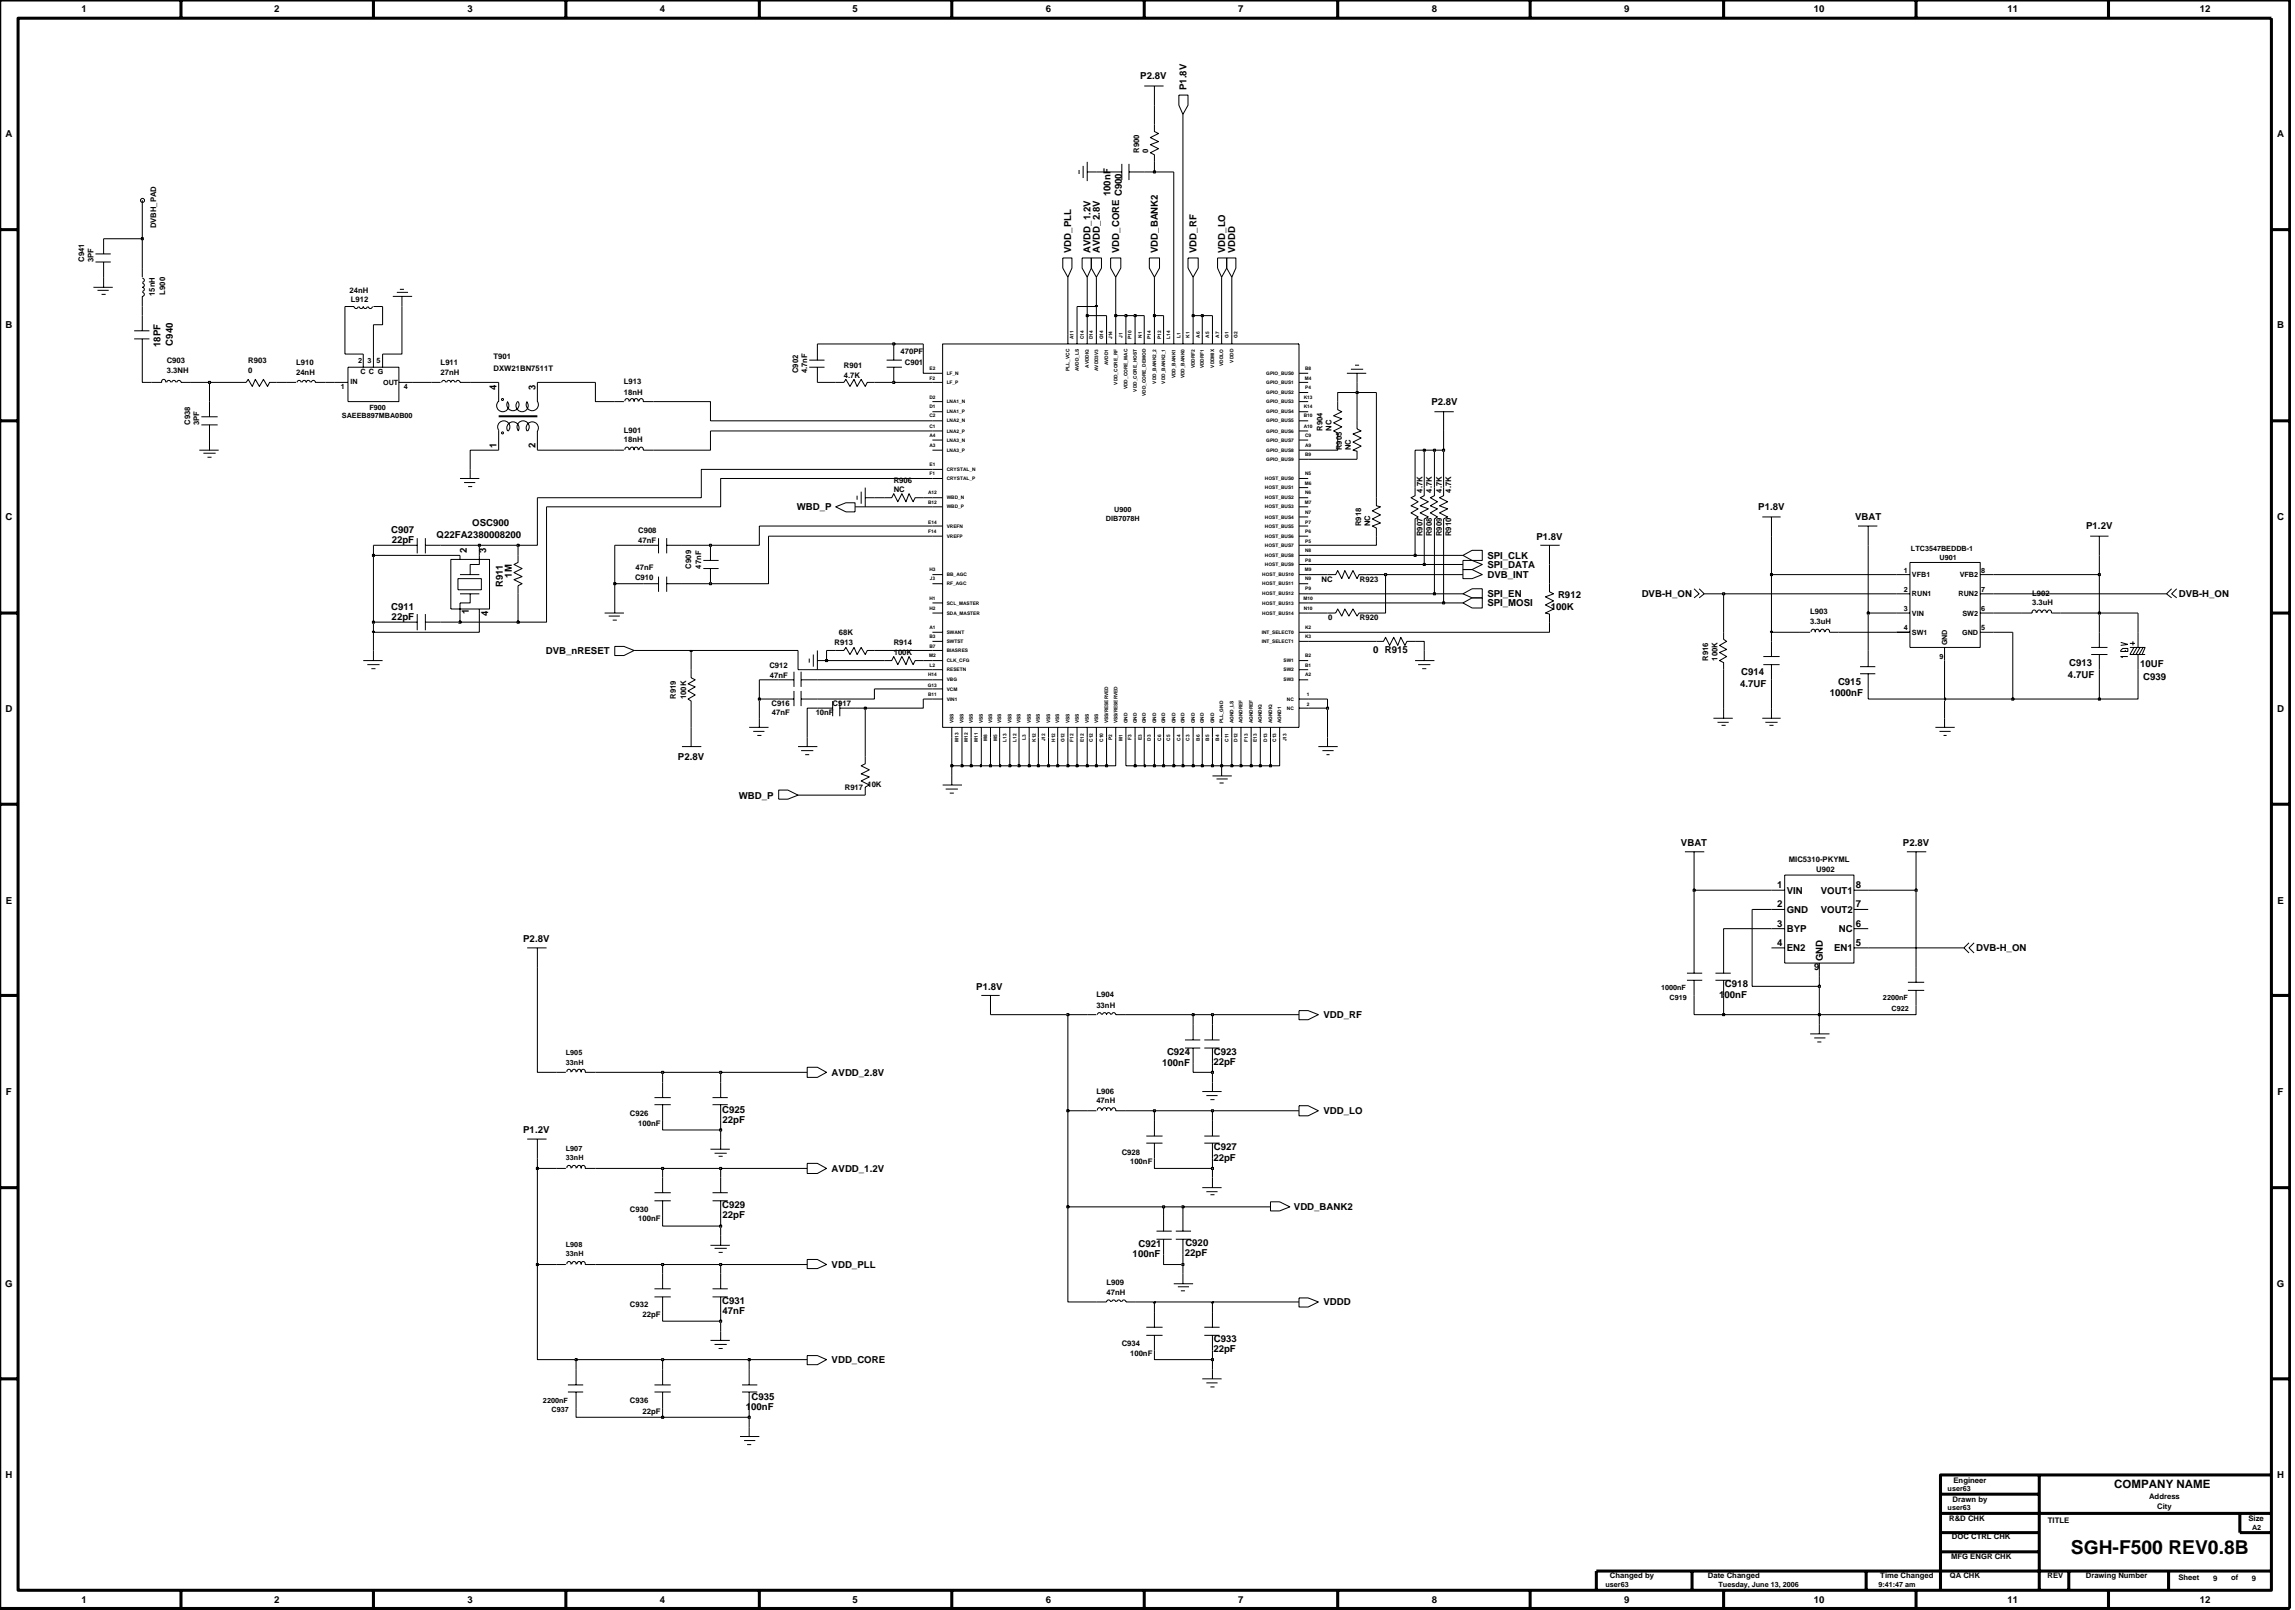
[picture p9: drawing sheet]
<svg xmlns="http://www.w3.org/2000/svg" width="192mm" height="135mm" viewBox="0 0 192 135" stroke-linecap="round" stroke-linejoin="round" font-family="sans-serif">
<defs><g id="words">
<text font-size="1.6" x="173.1" y="129.9">SGH-F500 REV0.8B</text>
<text font-size="1" x="176.8" y="124.4">COMPANY NAME</text>
<g font-size=".8">
<text x="6.8" y="1">1</text>
<text x="22.9" y="1">2</text>
<text x="39.1" y="1">3</text>
<text x="55.2" y="1">4</text>
<text x="71.3" y="1">5</text>
<text x="87.4" y="1">6</text>
<text x="103.5" y="1">7</text>
<text x="119.7" y="1">8</text>
<text x="135.8" y="1">9</text>
<text x="151.7" y="1">10</text>
<text x="167.8" y="1">11</text>
<text x="183.9" y="1">12</text>
<text x=".5" y="11.4">A</text>
<text x="95.3" y="6.6">P2.8V</text>
<text x="99.2" y="7.5" transform="rotate(-90 99.2 7.5)">P1.8V</text>
<text x="190.4" y="11.4">A</text>
<text x="92.9" y="16.4" transform="rotate(-90 92.9 16.4)">100nF</text>
<text x="93.8" y="16.4" transform="rotate(-90 93.8 16.4)">C900</text>
<text x="89.6" y="21.1" transform="rotate(-90 89.6 21.1)">VDD_PLL</text>
<text x="91.2" y="21.1" transform="rotate(-90 91.2 21.1)">AVDD_1.2V</text>
<text x="92" y="21.1" transform="rotate(-90 92 21.1)">AVDD_2.8V</text>
<text x="93.6" y="21.1" transform="rotate(-90 93.6 21.1)">VDD_CORE</text>
<text x="96.8" y="21.1" transform="rotate(-90 96.8 21.1)">VDD_BANK2</text>
<text x="100" y="21.1" transform="rotate(-90 100 21.1)">VDD_RF</text>
<text x="102.4" y="21.1" transform="rotate(-90 102.4 21.1)">VDD_LO</text>
<text x="103.3" y="21.1" transform="rotate(-90 103.3 21.1)">VDDD</text>
<text x=".5" y="27.4">B</text>
<text x="13.4" y="29" transform="rotate(-90 13.4 29)">18PF</text>
<text x="14.5" y="28.9" transform="rotate(-90 14.5 28.9)">C940</text>
<text x="190.4" y="27.4">B</text>
<text x="41.5" y="32.6" transform="rotate(-90 41.5 32.6)">4</text>
<text x="44.8" y="32.6" transform="rotate(-90 44.8 32.6)">3</text>
<text x="119.7" y="33.8">P2.8V</text>
<text x="41.5" y="37.5" transform="rotate(-90 41.5 37.5)">1</text>
<text x="44.8" y="37.5" transform="rotate(-90 44.8 37.5)">2</text>
<text x=".5" y="43.5">C</text>
<text x="32.7" y="44.6">C907</text>
<text x="32.7" y="45.4">22pF</text>
<text x="36.5" y="44.9">Q22FA2380008200</text>
<text x="39" y="46.2" transform="rotate(-90 39 46.2)">2</text>
<text x="39.5" y="44">OSC900</text>
<text x="40.6" y="46.2" transform="rotate(-90 40.6 46.2)">3</text>
<text x="66.6" y="42.6">WBD_P</text>
<text x="124.4" y="47.5">SPI_DATA</text>
<text x="124.4" y="46.7">SPI_CLK</text>
<text x="128.5" y="45.1">P1.8V</text>
<text x="147" y="42.6">P1.8V</text>
<text x="155.1" y="43.5">VBAT</text>
<text x="174.4" y="44.2">P1.2V</text>
<text x="190.4" y="43.5">C</text>
<text x="32.7" y="51">C911</text>
<text x="32.7" y="51.8">22pF</text>
<text x="39.2" y="51.3" transform="rotate(-90 39.2 51.3)">1</text>
<text x="40.8" y="51.5" transform="rotate(-90 40.8 51.5)">4</text>
<text x="42" y="49.1" transform="rotate(-90 42 49.1)">R911</text>
<text x="42.8" y="48.3" transform="rotate(-90 42.8 48.3)">1M</text>
<text x="124.4" y="49.9">SPI_EN</text>
<text x="124.4" y="50.7">SPI_MOSI</text>
<text x="124.4" y="48.3">DVB_INT</text>
<text x="129.7" y="51">100K</text>
<text x="130.3" y="49.9">R912</text>
<text x="137.3" y="49.9">DVB-H_ON</text>
<text x="182.2" y="49.9">DVB-H_ON</text>
<text x=".5" y="59.5">D</text>
<text x="45.6" y="54.6">DVB_nRESET</text>
<text x="114.8" y="54.6">0 R915</text>
<text x="145.5" y="57.4">4.7UF</text>
<text x="145.6" y="56.4">C914</text>
<text x="153" y="58.2">1000nF</text>
<text x="153.7" y="57.2">C915</text>
<text x="172.9" y="56.6">4.7UF</text>
<text x="173" y="55.6">C913</text>
<text x="178.9" y="55.8">10UF</text>
<text x="179.2" y="56.8">C939</text>
<text x="190.4" y="59.5">D</text>
<text x="56.7" y="63.5">P2.8V</text>
<text x="61.8" y="66.7">WBD_P</text>
<text x="140.5" y="70.7">VBAT</text>
<text x="159.1" y="70.7">P2.8V</text>
<text x=".5" y="75.5">E</text>
<text x="148.6" y="77.4">3</text>
<text x="148.6" y="75.8">2</text>
<text x="148.6" y="74.2">1</text>
<text x="149.4" y="77.9">BYP</text>
<text x="149.4" y="76.3">GND</text>
<text x="149.4" y="74.7">VIN</text>
<text x="152.2" y="74.7">VOUT1</text>
<text x="152.2" y="76.3">VOUT2</text>
<text x="153.8" y="77.9">NC</text>
<text x="155.2" y="77.4">6</text>
<text x="155.2" y="74.2">8</text>
<text x="155.2" y="75.8">7</text>
<text x="190.4" y="75.5">E</text>
<text x="43.7" y="78.7">P2.8V</text>
<text x="81.6" y="82.7">P1.8V</text>
<text x="143.7" y="83.4">100nF</text>
<text x="144.2" y="82.5">C918</text>
<text x="148.6" y="79.1">4</text>
<text x="149.4" y="79.5">EN2</text>
<text x="151.7" y="81.1">9</text>
<text x="152.4" y="80.3" transform="rotate(-90 152.4 80.3)">GND</text>
<text x="153.4" y="79.5">EN1</text>
<text x="155.2" y="79.1">5</text>
<text x="165.2" y="79.5">DVB-H_ON</text>
<text x="69.5" y="89.9">AVDD_2.8V</text>
<text x="97.2" y="89.1">100nF</text>
<text x="97.6" y="88.2">C924</text>
<text x="101.5" y="89">22pF</text>
<text x="101.5" y="88.2">C923</text>
<text x="110.7" y="85.1">VDD_RF</text>
<text x=".5" y="91.5">F</text>
<text x="43.7" y="94.7">P1.2V</text>
<text x="60.4" y="93">C925</text>
<text x="60.4" y="93.8">22pF</text>
<text x="110.7" y="93.1">VDD_LO</text>
<text x="190.4" y="91.5">F</text>
<text x="60.4" y="100.9">C929</text>
<text x="60.4" y="101.8">22pF</text>
<text x="69.5" y="97.9">AVDD_1.2V</text>
<text x="101.5" y="97">22pF</text>
<text x="101.5" y="96.1">C927</text>
<text x="108.2" y="101.2">VDD_BANK2</text>
<text x=".4" y="107.6">G</text>
<text x="69.5" y="106">VDD_PLL</text>
<text x="94.7" y="105.1">100nF</text>
<text x="95.2" y="104.2">C921</text>
<text x="99.1" y="105">22pF</text>
<text x="99.1" y="104.1">C920</text>
<text x="190.4" y="107.6">G</text>
<text x="60.4" y="109">C931</text>
<text x="60.4" y="109.8">47nF</text>
<text x="69.5" y="113.9">VDD_CORE</text>
<text x="101.5" y="113">22pF</text>
<text x="101.5" y="112.2">C933</text>
<text x="110.7" y="109.1">VDDD</text>
<text x="62.4" y="117.8">100nF</text>
<text x="62.8" y="117">C935</text>
<text x=".5" y="123.6">H</text>
<text x="190.4" y="123.6">H</text>
<text x="6.8" y="134">1</text>
<text x="22.9" y="134">2</text>
<text x="39.1" y="134">3</text>
<text x="55.2" y="134">4</text>
<text x="71.3" y="134">5</text>
<text x="87.4" y="134">6</text>
<text x="103.5" y="134">7</text>
<text x="119.7" y="134">8</text>
<text x="135.8" y="134">9</text>
<text x="151.7" y="134">10</text>
<text x="167.8" y="134">11</text>
<text x="183.9" y="134">12</text>
</g>
<g font-size=".6">
<text x="95.2" y="12.8" transform="rotate(-90 95.2 12.8)">R900</text>
<text x="96" y="12.8" transform="rotate(-90 96 12.8)">0</text>
<text x="7" y="21.9" transform="rotate(-90 7 21.9)">C941</text>
<text x="7.8" y="21.9" transform="rotate(-90 7.8 21.9)">3PF</text>
<text x="13.1" y="19.1" transform="rotate(-90 13.1 19.1)">DVBH_PAD</text>
<text x="12.9" y="24.7" transform="rotate(-90 12.9 24.7)">15nH</text>
<text x="13.8" y="24.6" transform="rotate(-90 13.8 24.6)">L900</text>
<text x="29.2" y="24.5">24nH</text>
<text x="29.3" y="25.2">L912</text>
<text x="41.3" y="30">T901</text>
<text x="75.3" y="29.6">470PF</text>
<text x="13.9" y="30.4">C903</text>
<text x="13.9" y="31.2">3.3NH</text>
<text x="15.9" y="35.5" transform="rotate(-90 15.9 35.5)">C938</text>
<text x="16.7" y="35.5" transform="rotate(-90 16.7 35.5)">3PF</text>
<text x="20.8" y="31.2">0</text>
<text x="20.8" y="30.4">R903</text>
<text x="24.8" y="30.5">L910</text>
<text x="24.8" y="31.4">24nH</text>
<text x="28.5" y="32.5">1</text>
<text x="28.6" y="35">SAEEB897MBA0B00</text>
<text x="29.3" y="32.1">IN</text>
<text x="29.9" y="30.4">2</text>
<text x="30.2" y="31.3">C C G</text>
<text x="30.7" y="30.4">3</text>
<text x="30.9" y="34.3">F900</text>
<text x="31.5" y="30.4">5</text>
<text x="32" y="32.2">OUT</text>
<text x="33.8" y="32.5">4</text>
<text x="36.8" y="30.5">L911</text>
<text x="36.8" y="31.4">27nH</text>
<text x="41.3" y="31">DXW21BN7511T</text>
<text x="52.2" y="32.1">L913</text>
<text x="52.2" y="33">18nH</text>
<text x="66.7" y="31.2" transform="rotate(-90 66.7 31.2)">C902</text>
<text x="67.5" y="31.2" transform="rotate(-90 67.5 31.2)">4.7nF</text>
<text x="70.6" y="30.8">R901</text>
<text x="70.6" y="31.6">4.7K</text>
<text x="75.7" y="30.5">C901</text>
<text x="52.2" y="36.9">18nH</text>
<text x="52.2" y="36.2">L901</text>
<text x="74.7" y="40.3">R906</text>
<text x="74.7" y="41.1">NC</text>
<text x="110.6" y="36" transform="rotate(-90 110.6 36)">R904</text>
<text x="111.3" y="36" transform="rotate(-90 111.3 36)">NC</text>
<text x="112.2" y="37.6" transform="rotate(-90 112.2 37.6)">R905</text>
<text x="113" y="37.6" transform="rotate(-90 113 37.6)">NC</text>
<text x="118.9" y="41.2" transform="rotate(-90 118.9 41.2)">4.7K</text>
<text x="119.7" y="41.2" transform="rotate(-90 119.7 41.2)">4.7K</text>
<text x="120.6" y="41.2" transform="rotate(-90 120.6 41.2)">4.7K</text>
<text x="121.3" y="41.2" transform="rotate(-90 121.3 41.2)">4.7K</text>
<text x="53.1" y="47.6">47nF</text>
<text x="53.4" y="44.6">C908</text>
<text x="53.4" y="45.4">47nF</text>
<text x="57.8" y="47.5" transform="rotate(-90 57.8 47.5)">C909</text>
<text x="58.6" y="47.5" transform="rotate(-90 58.6 47.5)">47nF</text>
<text x="92.5" y="43.6">DIB7078H</text>
<text x="93.2" y="42.8">U900</text>
<text x="113.8" y="44" transform="rotate(-90 113.8 44)">R918</text>
<text x="114.6" y="44" transform="rotate(-90 114.6 44)">NC</text>
<text x="118.9" y="44.8" transform="rotate(-90 118.9 44.8)">R907</text>
<text x="119.7" y="44.8" transform="rotate(-90 119.7 44.8)">R908</text>
<text x="120.6" y="44.8" transform="rotate(-90 120.6 44.8)">R909</text>
<text x="121.3" y="44.8" transform="rotate(-90 121.3 44.8)">R910</text>
<text x="159.2" y="47.9">1</text>
<text x="159.8" y="46">LTC3547BEDDB-1</text>
<text x="162.2" y="46.8">U901</text>
<text x="165.7" y="47.9">8</text>
<text x="53.1" y="48.5">C910</text>
<text x="69.8" y="53.9">R913</text>
<text x="70.1" y="53">68K</text>
<text x="74.7" y="53.9">R914</text>
<text x="110.5" y="48.6">NC</text>
<text x="111.1" y="51.9">0</text>
<text x="113.7" y="51.9">R920</text>
<text x="113.7" y="48.6">R923</text>
<text x="151.4" y="52.2">3.3uH</text>
<text x="151.4" y="51.3">L903</text>
<text x="159.2" y="49.5">2</text>
<text x="159.2" y="52.7">4</text>
<text x="159.2" y="51.1">3</text>
<text x="159.9" y="49.8">RUN1</text>
<text x="159.9" y="53.1">SW1</text>
<text x="159.9" y="48.2">VFB1</text>
<text x="159.9" y="51.4">VIN</text>
<text x="162.8" y="53.9" transform="rotate(-90 162.8 53.9)">GND</text>
<text x="163.8" y="49.8">RUN2</text>
<text x="163.9" y="48.2">VFB2</text>
<text x="164.1" y="53.1">GND</text>
<text x="164.1" y="51.4">SW2</text>
<text x="165.7" y="52.7">5</text>
<text x="165.7" y="49.5">7</text>
<text x="165.7" y="51.1">6</text>
<text x="169.9" y="50.6">3.3uH</text>
<text x="169.9" y="49.8">L902</text>
<text x="56.5" y="58.4" transform="rotate(-90 56.5 58.4)">R919</text>
<text x="57.4" y="58.4" transform="rotate(-90 57.4 58.4)">100K</text>
<text x="64.3" y="55.8">C912</text>
<text x="64.4" y="56.6">47nF</text>
<text x="64.5" y="59">C916</text>
<text x="64.5" y="59.8">47nF</text>
<text x="68.2" y="59.8">10nF</text>
<text x="69.6" y="59">C917</text>
<text x="74.7" y="54.7">100K</text>
<text x="142.8" y="55.2" transform="rotate(-90 142.8 55.2)">R916</text>
<text x="143.6" y="55.2" transform="rotate(-90 143.6 55.2)">100K</text>
<text x="162.2" y="55">9</text>
<text x="72.5" y="65.8">10K</text>
<text x="70.6" y="66">R917</text>
<text x="149.6" y="72">MIC5310-PKYML</text>
<text x="151.9" y="72.9">U902</text>
<text x="91.7" y="83.4">L904</text>
<text x="138.9" y="82.8">1000nF</text>
<text x="139.6" y="83.6">C919</text>
<text x="157.4" y="83.6">2200nF</text>
<text x="47.3" y="89">33nH</text>
<text x="47.3" y="88.2">L905</text>
<text x="91.7" y="84.2">33nH</text>
<text x="158.2" y="84.5">C922</text>
<text x="52.7" y="93.3">C926</text>
<text x="53.4" y="94.1">100nF</text>
<text x="91.7" y="91.4">L906</text>
<text x="91.7" y="92.2">47nH</text>
<text x="47.3" y="97">33nH</text>
<text x="47.3" y="96.2">L907</text>
<text x="52.7" y="101.3">C930</text>
<text x="93.8" y="96.5">C928</text>
<text x="94.5" y="97.3">100nF</text>
<text x="47.3" y="104.2">L908</text>
<text x="47.3" y="105">33nH</text>
<text x="53.4" y="102.1">100nF</text>
<text x="92.5" y="107.4">L909</text>
<text x="52.7" y="109.3">C932</text>
<text x="53.7" y="110.1">22pF</text>
<text x="92.5" y="108.2">47nH</text>
<text x="93.8" y="112.5">C934</text>
<text x="94.5" y="113.3">100nF</text>
<text x="45.4" y="117.3">2200nF</text>
<text x="46.1" y="118">C937</text>
<text x="52.7" y="117.3">C936</text>
<text x="53.7" y="118.1">22pF</text>
<text x="162.8" y="124.6">user63</text>
<text x="163.3" y="125.5">Drawn by</text>
<text x="163.3" y="123.9">Engineer</text>
<text x="179.7" y="125.3">Address</text>
<text x="134.6" y="131.9">Changed by</text>
<text x="142.8" y="131.9">Date Changed</text>
<text x="157.2" y="131.9">Time Changed</text>
<text x="162.8" y="126.2">user63</text>
<text x="163" y="127.1">R&amp;D CHK</text>
<text x="163" y="131.9">QA CHK</text>
<text x="163.1" y="130.3">MFG ENGR CHK</text>
<text x="163.2" y="128.7">DOC CTRL CHK</text>
<text x="171.2" y="131.9">REV</text>
<text x="171.2" y="127.3">TITLE</text>
<text x="174.4" y="131.9">Drawing Number</text>
<text x="180.4" y="126.1">City</text>
<text x="188" y="127.1">Size</text>
<text x="188.3" y="127.8">A2</text>
<text x="134.2" y="132.7">user63</text>
<text x="143.7" y="132.7">Tuesday, June 13, 2006</text>
<text x="157.1" y="132.7">9:41:47 am</text>
<text x="182.1" y="132">Sheet</text>
<text x="185.1" y="132.1">9</text>
<text x="186.5" y="132">of</text>
<text x="188.3" y="132.1">9</text>
</g>
<g font-size=".4">
<text x="89.8" y="28.4" transform="rotate(-90 89.8 28.4)">A11</text>
<text x="90.6" y="28.4" transform="rotate(-90 90.6 28.4)">C14</text>
<text x="91.4" y="28.4" transform="rotate(-90 91.4 28.4)">D14</text>
<text x="92.2" y="28.4" transform="rotate(-90 92.2 28.4)">G14</text>
<text x="93" y="28.3" transform="rotate(-90 93 28.3)">J14</text>
<text x="93.9" y="28.2" transform="rotate(-90 93.9 28.2)">J1</text>
<text x="94.6" y="28.3" transform="rotate(-90 94.6 28.3)">P10</text>
<text x="95.5" y="28.2" transform="rotate(-90 95.5 28.2)">N1</text>
<text x="96.2" y="28.3" transform="rotate(-90 96.2 28.3)">P14</text>
<text x="97.1" y="28.3" transform="rotate(-90 97.1 28.3)">P12</text>
<text x="97.9" y="28.3" transform="rotate(-90 97.9 28.3)">L14</text>
<text x="98.7" y="28.2" transform="rotate(-90 98.7 28.2)">L1</text>
<text x="99.5" y="28.2" transform="rotate(-90 99.5 28.2)">K1</text>
<text x="100.3" y="28.2" transform="rotate(-90 100.3 28.2)">A6</text>
<text x="101.1" y="28.2" transform="rotate(-90 101.1 28.2)">A5</text>
<text x="101.9" y="28.2" transform="rotate(-90 101.9 28.2)">A7</text>
<text x="102.7" y="28.3" transform="rotate(-90 102.7 28.3)">G1</text>
<text x="103.5" y="28.3" transform="rotate(-90 103.5 28.3)">G2</text>
<text x="77.7" y="34.1">D1</text>
<text x="77.7" y="35.7">C1</text>
<text x="77.7" y="33.4">D2</text>
<text x="77.7" y="34.9">C2</text>
<text x="77.7" y="30.9">E2</text>
<text x="77.7" y="31.8">F2</text>
<text x="79.2" y="34.5">LNA1_P</text>
<text x="79.2" y="33.7">LNA1_N</text>
<text x="79.2" y="35.3">LNA2_N</text>
<text x="79.2" y="31.3">LF_N</text>
<text x="79.2" y="32.1">LF_P</text>
<text x="89.4" y="31" transform="rotate(-90 89.4 31)">PLL_VCC</text>
<text x="90.2" y="31" transform="rotate(-90 90.2 31)">AVDD_LS</text>
<text x="91" y="30.7" transform="rotate(-90 91 30.7)">AVDDIQ</text>
<text x="91.8" y="31" transform="rotate(-90 91.8 31)">AVDD3V3</text>
<text x="92.7" y="30.5" transform="rotate(-90 92.7 30.5)">AVDD1</text>
<text x="93.4" y="32.1" transform="rotate(-90 93.4 32.1)">VDD_CORE_RF</text>
<text x="94.3" y="32.5" transform="rotate(-90 94.3 32.5)">VDD_CORE_MAC</text>
<text x="95" y="32.7" transform="rotate(-90 95 32.7)">VDD_CORE_HOST</text>
<text x="95.8" y="33.1" transform="rotate(-90 95.8 33.1)">VDD_CORE_DEMOD</text>
<text x="96.7" y="32.1" transform="rotate(-90 96.7 32.1)">VDD_BANK2_2</text>
<text x="97.4" y="32.1" transform="rotate(-90 97.4 32.1)">VDD_BANK2_1</text>
<text x="98.3" y="31.6" transform="rotate(-90 98.3 31.6)">VDD_BANK1</text>
<text x="99" y="31.6" transform="rotate(-90 99 31.6)">VDD_BANK0</text>
<text x="99.9" y="30.8" transform="rotate(-90 99.9 30.8)">VDDRF2</text>
<text x="100.7" y="30.8" transform="rotate(-90 100.7 30.8)">VDDRF1</text>
<text x="101.5" y="30.7" transform="rotate(-90 101.5 30.7)">VDDMIX</text>
<text x="102.3" y="30.6" transform="rotate(-90 102.3 30.6)">VDDLO</text>
<text x="103.1" y="30.3" transform="rotate(-90 103.1 30.3)">VDDD</text>
<text x="105.9" y="32.9">GPIO_BUS2</text>
<text x="105.9" y="31.3">GPIO_BUS0</text>
<text x="105.9" y="33.7">GPIO_BUS3</text>
<text x="105.9" y="34.5">GPIO_BUS4</text>
<text x="105.9" y="35.3">GPIO_BUS5</text>
<text x="105.9" y="32.1">GPIO_BUS1</text>
<text x="109" y="35.7">A10</text>
<text x="109" y="33.4">K13</text>
<text x="109" y="34.1">K14</text>
<text x="109" y="34.9">B10</text>
<text x="109.1" y="31.8">M4</text>
<text x="109.1" y="30.9">B8</text>
<text x="109.1" y="32.5">P4</text>
<text x="77.6" y="41.3">A12</text>
<text x="77.7" y="37.3">A3</text>
<text x="77.7" y="36.5">A4</text>
<text x="77.7" y="38.9">E1</text>
<text x="77.7" y="39.7">F1</text>
<text x="79.2" y="36.2">LNA2_P</text>
<text x="79.2" y="37.8">LNA3_P</text>
<text x="79.2" y="36.9">LNA3_N</text>
<text x="79.2" y="40.1">CRYSTAL_P</text>
<text x="79.2" y="41.7">WBD_N</text>
<text x="79.2" y="39.4">CRYSTAL_N</text>
<text x="105.8" y="40.9">HOST_BUS1</text>
<text x="105.8" y="40.1">HOST_BUS0</text>
<text x="105.8" y="41.7">HOST_BUS2</text>
<text x="105.9" y="36.2">GPIO_BUS6</text>
<text x="105.9" y="36.9">GPIO_BUS7</text>
<text x="105.9" y="38.5">GPIO_BUS9</text>
<text x="105.9" y="37.8">GPIO_BUS8</text>
<text x="109.1" y="40.6">M6</text>
<text x="109.1" y="36.5">C9</text>
<text x="109.1" y="38.1">B9</text>
<text x="109.1" y="37.3">A9</text>
<text x="109.1" y="39.7">N5</text>
<text x="109.1" y="41.3">N6</text>
<text x="77.6" y="42.2">B12</text>
<text x="77.6" y="43.8">E14</text>
<text x="77.6" y="44.5">F14</text>
<text x="77.7" y="47.7">H3</text>
<text x="79.2" y="42.5">WBD_P</text>
<text x="79.2" y="44.1">VREFN</text>
<text x="79.2" y="44.9">VREFP</text>
<text x="105.8" y="45.7">HOST_BUS7</text>
<text x="105.8" y="44.9">HOST_BUS6</text>
<text x="105.8" y="44.1">HOST_BUS5</text>
<text x="105.8" y="47.3">HOST_BUS9</text>
<text x="105.8" y="42.5">HOST_BUS3</text>
<text x="105.8" y="43.3">HOST_BUS4</text>
<text x="105.8" y="46.6">HOST_BUS8</text>
<text x="109.1" y="42.2">M7</text>
<text x="109.1" y="47.7">M9</text>
<text x="109.1" y="42.9">N7</text>
<text x="109.1" y="46.1">N8</text>
<text x="109.1" y="45.4">P5</text>
<text x="109.1" y="44.5">P6</text>
<text x="109.1" y="43.8">P7</text>
<text x="109.1" y="47">P8</text>
<text x="77.7" y="52.6">A1</text>
<text x="77.7" y="53.3">B3</text>
<text x="77.7" y="50.1">H1</text>
<text x="77.7" y="51">H2</text>
<text x="77.7" y="48.5">J3</text>
<text x="79.2" y="53">SWANT</text>
<text x="79.2" y="53.7">SWTST</text>
<text x="79.2" y="50.5">SCL_MASTER</text>
<text x="79.2" y="48.9">RF_AGC</text>
<text x="79.2" y="51.4">SDA_MASTER</text>
<text x="79.2" y="48.2">BB_AGC</text>
<text x="105.5" y="53">INT_SELECT0</text>
<text x="105.5" y="53.7">INT_SELECT1</text>
<text x="105.5" y="49.8">HOST_BUS12</text>
<text x="105.5" y="48.2">HOST_BUS10</text>
<text x="105.5" y="50.5">HOST_BUS13</text>
<text x="105.5" y="51.4">HOST_BUS14</text>
<text x="105.5" y="48.9">HOST_BUS11</text>
<text x="109" y="50.1">M10</text>
<text x="109" y="51">N10</text>
<text x="109.1" y="48.5">N9</text>
<text x="109.1" y="52.6">K2</text>
<text x="109.1" y="53.3">K3</text>
<text x="109.1" y="49.3">P9</text>
<text x="77.6" y="57.4">G13</text>
<text x="77.6" y="58.1">B11</text>
<text x="77.6" y="56.5">H14</text>
<text x="77.7" y="54.9">M2</text>
<text x="77.7" y="54.2">B7</text>
<text x="77.7" y="55.8">L2</text>
<text x="79.2" y="54.5">BIASRES</text>
<text x="79.2" y="58.6">VIN1</text>
<text x="79.2" y="56.1">RESETN</text>
<text x="79.2" y="55.3">CLK_CFG</text>
<text x="79.2" y="57">VBG</text>
<text x="79.2" y="57.7">VCM</text>
<text x="107.3" y="57">SW3</text>
<text x="107.3" y="56.1">SW2</text>
<text x="107.3" y="55.3">SW1</text>
<text x="107.6" y="58.6">NC</text>
<text x="107.6" y="59.3">NC</text>
<text x="109.1" y="56.5">A2</text>
<text x="109.1" y="55.8">B1</text>
<text x="109.1" y="54.9">B2</text>
<text x="109.3" y="58.1">1</text>
<text x="109.3" y="59">2</text>
<text x="79.7" y="60.5" transform="rotate(-90 79.7 60.5)">VSS</text>
<text x="80.1" y="62" transform="rotate(-90 80.1 62)">M13</text>
<text x="80.6" y="60.5" transform="rotate(-90 80.6 60.5)">VSS</text>
<text x="80.9" y="62" transform="rotate(-90 80.9 62)">M12</text>
<text x="81.3" y="60.5" transform="rotate(-90 81.3 60.5)">VSS</text>
<text x="81.8" y="62" transform="rotate(-90 81.8 62)">M11</text>
<text x="82.2" y="60.5" transform="rotate(-90 82.2 60.5)">VSS</text>
<text x="82.5" y="61.9" transform="rotate(-90 82.5 61.9)">M8</text>
<text x="83" y="60.5" transform="rotate(-90 83 60.5)">VSS</text>
<text x="83.4" y="61.9" transform="rotate(-90 83.4 61.9)">M5</text>
<text x="83.7" y="60.5" transform="rotate(-90 83.7 60.5)">VSS</text>
<text x="84.1" y="62" transform="rotate(-90 84.1 62)">L13</text>
<text x="84.6" y="60.5" transform="rotate(-90 84.6 60.5)">VSS</text>
<text x="85" y="62" transform="rotate(-90 85 62)">L12</text>
<text x="85.3" y="60.5" transform="rotate(-90 85.3 60.5)">VSS</text>
<text x="85.8" y="61.9" transform="rotate(-90 85.8 61.9)">L3</text>
<text x="86.2" y="60.5" transform="rotate(-90 86.2 60.5)">VSS</text>
<text x="86.6" y="62" transform="rotate(-90 86.6 62)">K12</text>
<text x="87" y="60.5" transform="rotate(-90 87 60.5)">VSS</text>
<text x="87.4" y="62" transform="rotate(-90 87.4 62)">J12</text>
<text x="87.8" y="60.5" transform="rotate(-90 87.8 60.5)">VSS</text>
<text x="88.2" y="62" transform="rotate(-90 88.2 62)">H12</text>
<text x="88.6" y="60.5" transform="rotate(-90 88.6 60.5)">VSS</text>
<text x="89" y="62" transform="rotate(-90 89 62)">G12</text>
<text x="89.4" y="60.5" transform="rotate(-90 89.4 60.5)">VSS</text>
<text x="89.8" y="62" transform="rotate(-90 89.8 62)">F12</text>
<text x="90.2" y="60.5" transform="rotate(-90 90.2 60.5)">VSS</text>
<text x="90.6" y="62" transform="rotate(-90 90.6 62)">E12</text>
<text x="91" y="60.5" transform="rotate(-90 91 60.5)">VSS</text>
<text x="91.4" y="62" transform="rotate(-90 91.4 62)">C12</text>
<text x="91.8" y="60.5" transform="rotate(-90 91.8 60.5)">VSS</text>
<text x="92.2" y="62" transform="rotate(-90 92.2 62)">C10</text>
<text x="92.7" y="60.5" transform="rotate(-90 92.7 60.5)">VSS/RESERVED</text>
<text x="93" y="61.9" transform="rotate(-90 93 61.9)">P2</text>
<text x="93.4" y="60.5" transform="rotate(-90 93.4 60.5)">VSS/RESERVED</text>
<text x="93.9" y="61.9" transform="rotate(-90 93.9 61.9)">M1</text>
<text x="94.3" y="60.5" transform="rotate(-90 94.3 60.5)">GND</text>
<text x="94.6" y="61.9" transform="rotate(-90 94.6 61.9)">F3</text>
<text x="95" y="60.5" transform="rotate(-90 95 60.5)">GND</text>
<text x="95.5" y="61.9" transform="rotate(-90 95.5 61.9)">E3</text>
<text x="95.8" y="60.5" transform="rotate(-90 95.8 60.5)">GND</text>
<text x="96.2" y="61.9" transform="rotate(-90 96.2 61.9)">D3</text>
<text x="96.7" y="60.5" transform="rotate(-90 96.7 60.5)">GND</text>
<text x="97.1" y="61.9" transform="rotate(-90 97.1 61.9)">C6</text>
<text x="97.4" y="60.5" transform="rotate(-90 97.4 60.5)">GND</text>
<text x="97.9" y="61.9" transform="rotate(-90 97.9 61.9)">C5</text>
<text x="98.3" y="60.5" transform="rotate(-90 98.3 60.5)">GND</text>
<text x="98.7" y="61.9" transform="rotate(-90 98.7 61.9)">C4</text>
<text x="99" y="60.5" transform="rotate(-90 99 60.5)">GND</text>
<text x="99.5" y="61.9" transform="rotate(-90 99.5 61.9)">C3</text>
<text x="99.9" y="60.5" transform="rotate(-90 99.9 60.5)">GND</text>
<text x="100.3" y="61.9" transform="rotate(-90 100.3 61.9)">B6</text>
<text x="100.7" y="60.5" transform="rotate(-90 100.7 60.5)">GND</text>
<text x="101.1" y="61.9" transform="rotate(-90 101.1 61.9)">B5</text>
<text x="101.5" y="60.5" transform="rotate(-90 101.5 60.5)">GND</text>
<text x="101.9" y="61.9" transform="rotate(-90 101.9 61.9)">B4</text>
<text x="102.3" y="60.5" transform="rotate(-90 102.3 60.5)">PLL_GND</text>
<text x="102.7" y="62" transform="rotate(-90 102.7 62)">C11</text>
<text x="103.1" y="60.5" transform="rotate(-90 103.1 60.5)">AGND_LS</text>
<text x="103.5" y="62" transform="rotate(-90 103.5 62)">D12</text>
<text x="103.9" y="60.5" transform="rotate(-90 103.9 60.5)">AGNDREF</text>
<text x="104.3" y="62" transform="rotate(-90 104.3 62)">F13</text>
<text x="104.7" y="60.5" transform="rotate(-90 104.7 60.5)">AGNDREF</text>
<text x="105.1" y="62" transform="rotate(-90 105.1 62)">E13</text>
<text x="105.5" y="60.5" transform="rotate(-90 105.5 60.5)">AGNDIQ</text>
<text x="105.9" y="62" transform="rotate(-90 105.9 62)">D13</text>
<text x="106.4" y="60.5" transform="rotate(-90 106.4 60.5)">AGNDIQ</text>
<text x="106.7" y="62" transform="rotate(-90 106.7 62)">C13</text>
<text x="107.1" y="60.5" transform="rotate(-90 107.1 60.5)">AGND1</text>
<text x="107.6" y="62" transform="rotate(-90 107.6 62)">J13</text>
</g>
</g></defs>
<g fill="none" stroke="#000" stroke-width=".08">
<path d="M8.7 20v1.2M90.2 14.2v.3M90.6 13.9v1M90.9 13.5v1.6M90.9 14.4h.8M92.5 14.4h1.3M93.8 13.7v1.3M94.4 14.4h1.3M94.4 13.7v1.3M95.7 7.2h1.6M96.5 10.4v.6l.4 .2-.7 .3 .7 .3-.7 .3 .7 .3-.7 .4 .3 .1v.6M96.5 7.2v1.6"/>
<path d="M98.6 7.9h.7v.9l-.4 .8-.3-.8zM7.8 24h1.6M8 21.9h1.3M8 21.2h1.3M8.2 24.3h.9M8.5 24.6h.3M8.7 21.9v2.1M11.2 28.3h1.3M11.2 27.6h1.3M11.9 23.3l.2 .1-.2 .2M11.9 23.7l.2 .1-.2 .2 .2 .2-.2 .2M11.9 24.4l.2 .2-.2 .2v.8"/>
<path d="M11.9 22.4v.8M11.9 26.4v1.2M11.9 28.3v1.3M13.8 32v-.2l-.1-.1-.1 .1-.1 .2h-.8M13.9 32l.2-.2 .2 .2M14.4 32l.1-.2 .2 .2M14.8 32l.2-.2 .1 .2h.8M16.7 37.6h1.6M16.8 34.8h1.4M16.8 35.5h1.4M17 37.9h1M17.3 38.2h.4"/>
<path d="M17.5 33.6v1.2M17.5 35.5v2.1M19.9 32h.7l.2-.3 .3 .6 .2-.6 .4 .6 .3-.6 .4 .6 .1-.3h.6M24 32h.8M24.8 32l.2-.2 .2 .2M25.3 32l.1-.2 .2 .2 .2-.2 .1 .2M26 32l.2-.2 .2 .2h.8M28 32h1.1M28.8 25.6h.8l.2 .2 .1-.2M29.1 30.7h4.3v2.9h-4.3zM30 25.6l.2 .2 .2-.2 .1 .2 .2-.2M30.4 29.6v1.1"/>
<path d="M30.8 25.6l.2 .2 .1-.2M31.2 29.6v1.1M31.2 25.6h.8M32 29.6v1.1M32.8 24.8h1.7M33.2 24.4h.9M33.4 32h1.1M33.4 24.2h.4M33.6 24.8v.8M36.1 32h.7M36.9 32l.2-.2 .2 .2M37.4 32l.1-.2 .2 .2 .2-.2 .1 .2"/>
<path d="M38.1 32l.2-.2 .2 .2h.8M38.5 40h1.6M39.3 39.2v.8M41.7 33.5a.51 .51 0 0 0 0 .8 .51 .51 0 0 0 .7 0 .51 .51 0 0 0 0-.7M41.7 32v1.6M41.7 36v1.6M41.7 34.8h3.2M41.7 34.7h3.2M41.7 36a.51 .51 0 0 1 .1-.7 .51 .51 0 0 1 .7 0 .51 .51 0 0 1 0 .7M42.4 33.6a.51 .51 0 0 0 .5 .7 .51 .51 0 0 0 .4-.7M42.4 36a.51 .51 0 0 1 .5-.7 .51 .51 0 0 1 .4 .7M43.3 33.5a.51 .51 0 0 0 0 .8 .51 .51 0 0 0 .7 0 .51 .51 0 0 0 .1-.7"/>
<path d="M43.3 36a.51 .51 0 0 1 .1-.7 .51 .51 0 0 1 .7 0 .51 .51 0 0 1 0 .7M44.1 36a.51 .51 0 0 1 .4-.7 .51 .51 0 0 1 .4 .7v1.6M44.9 32v1.6a.51 .51 0 0 1-.4 .7 .51 .51 0 0 1-.4-.7M51.4 33.6h.8M51.4 37.6h.8M52.3 37.6v-.2h.1h.1l.1 .2M52.3 33.5v-.1l.1-.1 .1 .1 .1 .2M52.7 37.6v-.2h.1h.2v.2M52.7 33.5v-.1l.1-.1 .2 .1v.2M53 37.6l.1-.2h.1h.1v.2M53 33.6l.1-.2 .1-.1 .1 .1v.2M53.5 37.6v-.2h.1h.1l.1 .2"/>
<path d="M53.5 33.5v-.1l.1-.1 .1 .1 .1 .2M53.8 33.6h.8M53.8 37.6h.8M67.7 30.7h1.2M67.7 30.1h1.2M68.3 28.7v1.4M68.3 30.7v1.3M69.9 32h.7l.1-.3 .4 .6 .3-.6 .3 .6 .3-.6 .3 .6 .2-.3h.6M74.1 30.7h1.3M74.1 30.1h1.3M74.7 28.7v1.4M74.7 30.7v1.3"/>
<path d="M78 32h.8M78 40h.8M78 31.2h.8M78 33.6h.8M78 34.4h.8M78 35.2h.8M78 36h.8M78 36.8h.8M78 37.6h.8M78 39.2h.8M78.8 28.7h29.8v32.1h-29.8zM88.9 21.6h.7v.8l-.3 .8-.4-.8z"/>
<path d="M89.3 28v.7M90.1 28v.7M90.5 21.6h.7v.8l-.3 .8-.4-.8zM90.9 28v.7M91.2 21.6h.9v.8l-.4 .8-.5-.8zM91.7 28v.7M92.5 28v.7M92.9 21.6h.8v.8l-.4 .8-.4-.8zM93.3 28v.7M94.1 28v.7M94.9 28v.7M95.7 28v.7"/>
<path d="M96.1 21.6h.8v.8l-.4 .8-.4-.8zM96.5 28v.7M97.3 28v.7M98.1 28v.7M98.9 28v.7M99.3 21.6h.9v.8l-.4 .8-.5-.8zM99.8 28v.7M100.5 28v.7M101.4 28v.7M101.8 21.6h.8v.8l-.5 .8-.3-.8zM102.1 28v.7M102.6 21.6h.7v.8l-.3 .8-.4-.8z"/>
<path d="M103 28v.7M108.5 28.7h.1M108.6 32h.8M108.6 40h.8M108.6 31.2h.8M108.6 32.8h.8M108.6 33.6h.8M108.6 34.4h.8M108.6 35.2h.8M108.6 36h.8M108.6 36.8h.8M108.6 37.6h.8"/>
<path d="M108.6 38.4h.8M111.8 33.6v.6l.4 .2-.7 .3 .7 .3-.7 .3 .7 .4-.7 .3 .3 .2v.6M112.6 31.2h1.6M113 30.9h1M113.3 30.5h.3M113.5 35.2v.6l.3 .2-.7 .3 .7 .3-.7 .3 .7 .4-.7 .3 .4 .1v.7M113.5 31.2v.8M119.9 34.4h1.7M120.7 34.4v1.6M30.4 55.2h1.6M30.7 55.5h1M31.1 55.9h.3"/>
<path d="M31.2 54.4v.8M33.6 45.6h1.3M33.6 52h1.3M34.9 45v1.2M34.9 51.3v1.4M35.6 45.6h1.2M35.6 45v1.2M35.6 51.3v1.4M35.6 52h1.2M37.7 46.8h3.2v4.1h-3.2zM38.3 48.4h1.9v.9h-1.9zM38.5 48h1.6"/>
<path d="M38.5 49.6h1.6M38.5 46.4v.4M38.8 40.3h.9M39.1 40.7h.4M39.3 49.6v.8h-.8v.8M40.1 46.4v.8h-.8v.8M40.1 50.9v.3M43.3 46.4v.6l-.3 .2 .7 .3-.7 .4 .7 .3-.7 .2 .7 .4-.4 .2v.6M50.5 51.2h1.7M50.9 51.5h.9M51.2 51.8h.4M51.4 54h.8l.8 .4-.8 .4h-.8z"/>
<path d="M51.4 50.4v.8M53.8 45.6h1.3M53.8 48.8h1.3M55.1 45v1.2M55.1 48.2v1.3M55.7 45.6h1.3M55.7 45v1.2M55.7 48.2v1.3M55.7 48.8h1.3M57.8 56v.6l.3 .2-.6 .4 .6 .2-.6 .3 .6 .4-.6 .3 .3 .2v.6M58.8 47.5h1.3M58.8 46.8h1.3"/>
<path d="M59.4 45.6v1.2M59.4 47.5v1.3M65.1 56.8h1.3M65.1 58.4h1.3M66.4 56.1v1.3M66.4 57.7v1.3M67 56.8h1.3M67 56.1v1.3M67 57.7v1.3M67 58.4h1.3M67.7 55v.4M68 54.7v1"/>
<path d="M68.3 55.2h.8M68.3 59.2h1.3M68.3 54.4v1.6M69.6 58.6v1.3M69.9 42.4l.8-.4h.8v.8h-.8zM69.9 54.4h.7l.1-.3 .4 .6 .3-.6 .3 .6 .3-.6 .3 .6 .2-.3h.6M70.2 59.2h1.3M70.2 58.6v1.3M71.7 41.4v.4M72 41.1v1M72.3 40.8v1.6M72.3 41.6h.8"/>
<path d="M74 41.6h.6l.1-.3 .4 .6 .3-.6 .4 .6 .2-.6 .3 .6 .2-.3h.7M74 55.2h.6l.1-.3 .4 .6 .3-.6 .4 .6 .2-.6 .3 .6 .2-.3h.7M78 41.6h.8M78 51.2h.8M78 52.8h.8M78 48h.8M78 56.8h.8M78 42.4h.8M78 44h.8M78 44.8h.8M78 48.8h.8M78 50.4h.8"/>
<path d="M78 53.6h.8M78 55.2h.8M78 56h.8M78 54.4h.8M78 57.6h.8M78 58.4h.8M108.6 41.6h.8M108.6 51.2h.8M108.6 43.2h.8M108.6 52.8h.8M108.6 48h.8M108.6 49.6h.8"/>
<path d="M108.6 45.6h.8M108.6 56.8h.8M108.6 40.8h.8M108.6 42.4h.8M108.6 44h.8M108.6 44.8h.8M108.6 46.4h.8M108.6 47.2h.8M108.6 48.8h.8M108.6 50.4h.8M108.6 53.6h.8M108.6 55.2h.8"/>
<path d="M108.6 56h.8M108.6 58.4h.8M108.6 59.2h.8M111 48h.7l.1-.3 .4 .7 .2-.7 .4 .7 .3-.7 .4 .7 .1-.4h.6M111 51.2h.7l.1-.3 .4 .6 .2-.6 .4 .6 .3-.6 .4 .6 .1-.3h.6M115.1 41.6v.7l.3 .1-.7 .3 .7 .3-.7 .4 .7 .3-.7 .3 .4 .1v.7M115.1 53.6h.6l.1-.3 .4 .6 .3-.6 .4 .6 .2-.6 .4 .6 .1-.3h.7M118.3 40.8v.6l-.3 .2 .6 .3-.6 .4 .6 .2-.6 .4 .6 .3-.3 .2v.6M118.3 55.2h1.6M118.6 55.5h1M118.9 55.9h.4M119.1 40.8v.6l-.4 .2 .7 .3-.7 .4 .7 .2-.7 .4 .7 .3-.3 .2v.6"/>
<path d="M119.1 54.4v.8M119.9 40.8v.6l-.3 .2 .6 .3-.6 .4 .6 .2-.6 .4 .6 .3-.3 .2v.6M120.7 40.8v.6l-.3 .2 .6 .3-.6 .4 .6 .2-.6 .4 .6 .3-.3 .2v.6M122.3 46.8h.8l.8 .4-.8 .4h-.8zM122.3 49.6l.8-.4h.8v.8h-.8zM122.3 47.6h.8l.8 .4-.8 .4h-.8zM122.3 46.4l.8-.4h.8v.8h-.8zM122.3 50.4l.8-.4h.8v.8h-.8zM128.8 45.6h1.6M129.6 48.8v.7l.3 .1-.7 .3 .7 .3-.7 .4 .7 .3-.7 .3 .4 .1v.7M129.6 45.6v1.6M141.6 49.2l.5 .4-.5 .4"/>
<path d="M142.1 49.2l.4 .4-.4 .4M144.1 52.8v.6l.3 .2-.6 .3 .6 .4-.6 .2 .6 .4-.6 .3 .3 .2v.6M144.1 59.2v.8M147.3 43.2h1.6M147.4 55.5h1.4M147.4 54.9h1.4M148.1 43.2v1.6M148.1 53.6v1.3M148.1 55.5v1.3M148.1 59.2v.8M150.5 52.8h.9M151.4 52.8l.1-.2h.1h.1l.1 .2"/>
<path d="M151.8 52.8v-.2h.1h.2v.2M152.2 52.8l.1-.2h.1h.1v.2M152.6 52.8l.1-.2h.1h.1l.1 .2M153 52.8h.7M155.4 44h1.6M155.5 56.3h1.3M155.5 55.7h1.3M156.2 44v1.6M156.2 54.4v1.3M156.2 56.3v1.3M158.6 51.2h1.1M158.6 52.8h1.1"/>
<path d="M158.6 48h1.1M158.6 49.6h1.1M159.7 47h5.9v7.1h-5.9zM162.6 54.1v1.1M165.6 51.2h1.1M165.6 52.8h1.1M165.6 48h1.1M165.6 49.6h1.1M170.2 51.2v-.2h-.1h-.1l-.1 .2h-.8M170.3 51.2l.1-.2h.1h.1l.1 .2M170.8 51.2v-.2h.1h.2v.2M171.2 51.2v-.2h.2h.1v.2"/>
<path d="M171.5 51.2h.8M174.8 44.8h1.5M174.8 54.7h1.4M174.8 54.1h1.4M175.5 44.8v1.6M175.5 52.8v1.3M175.5 54.7v1.3M178.1 54.1h1.3l-.3 .6M178.1 53.8h.4M178.3 53.6v.3M178.4 54.1l-.3 .6h1.3M178.7 54.1l-.4 .6"/>
<path d="M178.8 52.8v1.3M178.8 54.7v1.3M178.9 54.1l-.3 .6M179.2 54.1l-.4 .6M181.6 49.2l-.5 .4 .5 .4M182 49.2l-.4 .4 .4 .4M44.1 79.2h1.6M44.9 79.2v1.6M57 62.4h1.6M57.8 60.8v1.6M62.6 60.8h1.7M63 61.1h.9"/>
<path d="M63.3 61.5h.4M63.5 60v.8M65.1 66h.8l.8 .5-.8 .3h-.8zM66.7 62.4h1.6M67 62.7h1M67.3 63.1h.4M67.5 61.6v.8M72.3 63.2v.6l-.3 .2 .7 .3-.7 .4 .7 .2-.7 .4 .7 .3-.4 .2v.7M78.8 65.6h1.6M79.1 65.9h1M79.4 66.3h.4M79.6 60.8v.8"/>
<path d="M79.6 64.8v.8M80.4 60.8v.8M81.2 60.8v.8M82.1 60.8v.8M82.8 60.8v.8M83.6 60.8v.8M84.4 60.8v.8M85.2 60.8v.8M86.1 60.8v.8M86.8 60.8v.8M87.7 60.8v.8M88.4 60.8v.8"/>
<path d="M89.3 60.8v.8M90.1 60.8v.8M90.9 60.8v.8M91.7 60.8v.8M92.5 60.8v.8M93.3 60.8v.8M94.1 60.8v.8M94.9 60.8v.8M95.7 60.8v.8M96.5 60.8v.8M97.3 60.8v.8M98.1 60.8v.8"/>
<path d="M98.9 60.8v.8M99.8 60.8v.8M100.5 60.8v.8M101.4 60.8v.8M101.4 64.8h1.6M101.7 65.1h1M102 65.4h.3M102.1 60.8v.8M102.1 64v.8M103 60.8v.8M103.8 60.8v.8M104.6 60.8v.8"/>
<path d="M105.4 60.8v.8M106.2 60.8v.8M107 60.8v.8M110.2 62.4h1.6M110.6 62.7h.9M110.9 63.1h.3M111 61.6v.8M140.9 71.2h1.6M141.6 71.2v1.6M143.3 60h1.6M143.6 60.4h.9M143.9 60.6h.4"/>
<path d="M147.3 60h1.6M147.6 60.4h1M147.9 60.6h.4M148.1 79.2h1.1M148.1 77.6h1.1M148.1 74.4h1.1M148.1 76h1.1M149.2 73.1h5.8v7.4h-5.8zM155 79.2h1.2M155 77.6h1.2M155 74.4h1.2M155 76h1.2"/>
<path d="M159.4 71.2h1.7M160.2 71.2v1.6M161.8 60.8h1.6M162.2 61.1h.9M162.5 61.5h.3M162.6 60v.8M164.6 78.8l-.4 .4 .4 .4M165.1 78.8l-.5 .4 .5 .4M44.1 95.2h1.6M44.9 95.2v1.6M46.5 89.6h.8M46.5 97.7h.8"/>
<path d="M47.4 89.6v-.2h.2h.1v.2M47.4 97.6v-.1l.2-.1 .1 .1v.1M47.8 89.6l.1-.2h.1h.1v.2M47.8 97.6l.1-.1 .1-.1 .1 .1v.1M48.3 89.6v-.2h.1h.1l.1 .2M48.3 97.6v-.1l.1-.1 .1 .1 .1 .1M48.6 89.6v-.2h.2h.1v.2M48.6 97.6v-.1l.2-.1 .1 .1v.1M48.9 89.6h.9M48.9 97.7h.9M54.7 99.7h1.4M54.7 92.3h1.4"/>
<path d="M54.7 91.7h1.4M55.4 90.5v1.2M55.4 92.3v1.4M55.4 98.4v1.3M59.4 96h1.6M59.6 99.7h1.3M59.6 92.3h1.3M59.6 91.7h1.3M59.7 96.4h1.1M60.1 96.6h.3M60.3 90.5v1.2M60.3 92.3v1.4"/>
<path d="M60.3 95.2v.8M60.3 98.4v1.3M67.5 97.2h.8l.8 .5-.8 .4h-.8zM67.5 89.2h.8l.8 .4-.8 .4h-.8zM82.1 83.2h1.5M82.8 83.2v1.6M90.9 84.8h.8M90.9 92.8h.8M91.8 84.8l.1-.2 .2 .2M91.8 92.8v-.2h.1h.1l.1 .2M92.2 84.8l.2-.2 .1 .2 .2-.2 .2 .2M92.2 92.8v-.2h.2h.1v.2"/>
<path d="M92.5 92.8l.1-.2h.1h.1v.2M92.9 84.8l.2-.2 .2 .2h.8M93 92.8v-.2h.1h.1l.1 .2M93.3 92.8h.8M95.8 95.5h1.4M95.8 94.9h1.4M96.5 93.7v1.2M96.5 95.5v1.3M99.1 87.6h1.3M99.1 86.9h1.3M99.8 85.6v1.3M99.8 87.6v1.3"/>
<path d="M100.5 91.2h1.6M100.5 99.3h1.6M100.7 87.6h1.3M100.7 86.9h1.3M100.7 95.5h1.3M100.7 94.9h1.3M100.9 91.6h.9M100.9 99.6h.9M101.2 91.9h.3M101.2 99.9h.3M101.4 85.6v1.3M101.4 87.6v1.3"/>
<path d="M101.4 90.5v.7M101.4 93.7v1.2M101.4 95.5v1.3M101.4 98.4v.9M108.6 84.5h.8l.8 .3-.8 .4h-.8zM108.6 92.4h.8l.8 .4-.8 .5h-.8zM141 81.9h1.3M141 81.3h1.3M141.6 80.1v1.2M141.6 81.9v1.3M143.4 81.9h1.3M143.4 81.3h1.3"/>
<path d="M144.1 80.1v1.2M144.1 81.9v1.3M151.4 86.4h1.6M151.7 86.7h.9M151.9 87.1h.4M152.1 80.5v1.1M152.1 85.6v.8M159.5 82.8h1.4M159.5 82.1h1.4M160.2 80.8v1.3M160.2 82.8v1.2M46.5 105.7h.8"/>
<path d="M47.4 105.7v-.2l.2-.1 .1 .1v.2M47.5 116.3h1.3M47.5 115.7h1.3M47.8 105.7l.1-.2 .1-.1 .1 .1v.2M48.2 116.3v2.2h7.2M48.2 114.5v1.2M48.3 105.7v-.2l.1-.1 .1 .1 .1 .2M48.6 105.7v-.2l.2-.1 .1 .1v.2M48.9 105.7h.9M54.7 108.4h1.4M54.7 107.7h1.4M54.7 100.4h1.4"/>
<path d="M54.7 116.3h1.4M54.7 115.7h1.4M55.4 100.4v1.2M55.4 106.4v1.3M55.4 108.4v1.3M55.4 114.5v1.2M55.4 116.3v1.4M59.4 112h1.6M59.4 104.1h1.6M59.6 108.4h1.3M59.6 107.7h1.3M59.6 100.4h1.3"/>
<path d="M59.7 112.4h1.1M59.7 104.3h1.1M60.1 112.7h.3M60.1 104.7h.3M60.3 100.4v1.2M60.3 103.2v.9M60.3 106.4v1.3M60.3 108.4v1.3M60.3 111.3v.7M62 116.3h1.3M62 115.7h1.3M62.6 114.5v1.2"/>
<path d="M62.6 116.3v1.4M62.6 118.5v1.6M67.5 113.3h.8l.8 .3-.8 .5h-.8zM67.5 105.3h.8l.8 .4-.8 .3h-.8zM91.7 108.8h.8l.2-.2 .2 .2M92.9 108.8l.2-.2 .2 .2M93.4 108.8l.1-.2 .2 .2M93.8 108.8l.2-.2 .1 .2h.8M95.8 111.6h1.4M95.8 110.9h1.4M96.5 109.7v1.2M96.5 111.6v1.3"/>
<path d="M96.7 103.6h1.3M96.7 102.9h1.3M97.3 101.6v1.3M97.3 103.6v1.2M98.1 107.3h1.7M98.3 103.6h1.3M98.3 102.9h1.3M98.5 107.5h.9M98.7 107.9h.4M98.9 101.6v1.3M98.9 103.6v1.2M98.9 106.4v.9"/>
<path d="M100.5 115.2h1.6M100.7 111.6h1.3M100.7 110.9h1.3M100.9 115.6h.9M101.2 115.9h.3M101.4 109.7v1.2M101.4 111.6v1.3M101.4 114.5v.7M106.2 100.4h.8l.8 .5-.8 .3h-.8zM108.6 108.5h.8l.8 .3-.8 .4h-.8zM61.9 120.1h1.6M62.2 120.4h.9"/>
<path d="M62.5 120.7h.3"/>
<circle cx="11.9" cy="16.8" r=".17"/>
<circle cx="42" cy="33.4" r=".08"/>
<circle cx="42" cy="36.2" r=".08"/>
</g>
<path d="M55.3 118.4h.2v.1h-.2z" fill="#c2c2c2"/>
<path d="M55.3 118.4h.2v.1h-.2zM55.4 117.7v.8h7.2" fill="none" stroke="#000" stroke-width=".08"/>
<path d="M62.6 118.4h.1v.1h-.1z" fill="#c2c2c2"/>
<path d="M44.9 105.7v7.9h3.3v.9M55.4 113.6v.9M62.6 118.4h.1v.1h-.1zM62.6 113.6v.9M62.6 117.7v.8M101.4 113.6v.9" fill="none" stroke="#000" stroke-width=".08"/>
<path d="M48.1 113.5h.2v.2h-.2z" fill="#c2c2c2"/>
<path d="M48.1 113.5h.2v.2h-.2zM48.2 113.6h7.2" fill="none" stroke="#000" stroke-width=".08"/>
<path d="M55.3 113.5h.2v.2h-.2z" fill="#c2c2c2"/>
<path d="M55.3 113.5h.2v.2h-.2zM55.4 113.6h7.2" fill="none" stroke="#000" stroke-width=".08"/>
<path d="M62.6 113.5h.1v.2h-.1z" fill="#c2c2c2"/>
<path d="M62.6 113.5h.1v.2h-.1zM62.6 113.6h4.9M96.5 112.9v.7h4.9" fill="none" stroke="#000" stroke-width=".08"/>
<path d="M101.3 113.5h.2v.2h-.2z" fill="#c2c2c2"/>
<path d="M55.4 109.7v.7h4.9v.9M101.3 113.5h.2v.2h-.2zM101.4 112.9v.7" fill="none" stroke="#000" stroke-width=".08"/>
<path d="M60.2 110.3h.1v.2h-.1z" fill="#c2c2c2"/>
<path d="M60.2 110.3h.1v.2h-.1zM60.3 109.7v.7M89.3 100.9v7.9h2.4M94.9 108.8h1.6v.9M101.4 108.8v.9" fill="none" stroke="#000" stroke-width=".08"/>
<path d="M96.4 108.8h.2v.1h-.2z" fill="#c2c2c2"/>
<path d="M96.4 108.8h.2v.1h-.2zM96.5 108.8h4.9" fill="none" stroke="#000" stroke-width=".08"/>
<path d="M101.3 108.8h.2v.1h-.2z" fill="#c2c2c2"/>
<path d="M55.4 105.7v.7M60.3 105.7v.7M98.9 105.7v.7M101.3 108.8h.2v.1h-.2zM101.4 108.8h7.2" fill="none" stroke="#000" stroke-width=".08"/>
<path d="M44.8 105.6h.2v.2h-.2z" fill="#c2c2c2"/>
<path d="M44.9 97.7v8h1.6M44.8 105.6h.2v.2h-.2zM49.8 105.7h5.6" fill="none" stroke="#000" stroke-width=".08"/>
<path d="M55.3 105.6h.2v.2h-.2z" fill="#c2c2c2"/>
<path d="M55.3 105.6h.2v.2h-.2zM55.4 105.7h4.9" fill="none" stroke="#000" stroke-width=".08"/>
<path d="M60.2 105.6h.1v.2h-.1z" fill="#c2c2c2"/>
<path d="M60.2 105.6h.1v.2h-.1zM60.3 105.7h7.2M97.3 104.8v.9h1.6" fill="none" stroke="#000" stroke-width=".08"/>
<path d="M98.8 105.6h.2v.2h-.2z" fill="#c2c2c2"/>
<path d="M55.4 101.6v.9h4.9v.7M98.8 105.6h.2v.2h-.2zM98.9 104.8v.9" fill="none" stroke="#000" stroke-width=".08"/>
<path d="M60.2 102.4h.1v.2h-.1z" fill="#c2c2c2"/>
<path d="M60.2 102.4h.1v.2h-.1zM60.3 101.6v.9M97.3 100.9v.7M98.9 100.9v.7" fill="none" stroke="#000" stroke-width=".08"/>
<path d="M89.2 100.8h.2v.2h-.2z" fill="#c2c2c2"/>
<path d="M89.3 92.8v8.1h8M89.2 100.8h.2v.2h-.2z" fill="none" stroke="#000" stroke-width=".08"/>
<path d="M97.2 100.8h.2v.2h-.2z" fill="#c2c2c2"/>
<path d="M97.2 100.8h.2v.2h-.2zM97.3 100.9h1.6" fill="none" stroke="#000" stroke-width=".08"/>
<path d="M98.8 100.8h.2v.2h-.2z" fill="#c2c2c2"/>
<path d="M55.4 97.7v.7M60.3 97.7v.7M101.4 97.7v.7M98.8 100.8h.2v.2h-.2zM98.9 100.9h7.3" fill="none" stroke="#000" stroke-width=".08"/>
<path d="M44.8 97.6h.2v.1h-.2z" fill="#c2c2c2"/>
<path d="M44.8 97.6h.2v.1h-.2zM44.9 96.8v.9h1.6M49.8 97.7h5.6" fill="none" stroke="#000" stroke-width=".08"/>
<path d="M55.3 97.6h.2v.1h-.2z" fill="#c2c2c2"/>
<path d="M55.3 97.6h.2v.1h-.2zM55.4 97.7h4.9" fill="none" stroke="#000" stroke-width=".08"/>
<path d="M60.2 97.6h.1v.1h-.1z" fill="#c2c2c2"/>
<path d="M60.2 97.6h.1v.1h-.1zM60.3 97.7h7.2M96.5 96.8v.9h4.9" fill="none" stroke="#000" stroke-width=".08"/>
<path d="M101.3 97.6h.2v.1h-.2z" fill="#c2c2c2"/>
<path d="M55.4 93.7v.7h4.9v.8M101.3 97.6h.2v.1h-.2zM101.4 96.8v.9" fill="none" stroke="#000" stroke-width=".08"/>
<path d="M60.2 94.4h.1v.1h-.1z" fill="#c2c2c2"/>
<path d="M60.2 94.4h.1v.1h-.1zM60.3 93.7v.7M96.5 92.8v.9M101.4 92.8v.9" fill="none" stroke="#000" stroke-width=".08"/>
<path d="M89.2 92.8h.2v.1h-.2z" fill="#c2c2c2"/>
<path d="M89.2 92.8h.2v.1h-.2zM89.3 84.8v8h1.6M94.1 92.8h2.4" fill="none" stroke="#000" stroke-width=".08"/>
<path d="M96.4 92.8h.2v.1h-.2z" fill="#c2c2c2"/>
<path d="M96.4 92.8h.2v.1h-.2zM96.5 92.8h4.9" fill="none" stroke="#000" stroke-width=".08"/>
<path d="M101.3 92.8h.2v.1h-.2z" fill="#c2c2c2"/>
<path d="M44.9 80.8v8.8h1.6M49.8 89.6h5.6v.9M60.3 89.6v.9M101.3 92.8h.2v.1h-.2zM101.4 92.8h7.2M101.4 89.6v.9" fill="none" stroke="#000" stroke-width=".08"/>
<path d="M55.3 89.5h.2v.2h-.2z" fill="#c2c2c2"/>
<path d="M55.3 89.5h.2v.2h-.2zM55.4 89.6h4.9" fill="none" stroke="#000" stroke-width=".08"/>
<path d="M60.2 89.5h.1v.2h-.1z" fill="#c2c2c2"/>
<path d="M60.2 89.5h.1v.2h-.1zM60.3 89.6h7.2M99.8 88.9v.7h1.6" fill="none" stroke="#000" stroke-width=".08"/>
<path d="M101.3 89.5h.2v.2h-.2z" fill="#c2c2c2"/>
<path d="M82.8 84.8h6.5M99.8 84.8v.8M101.3 89.5h.2v.2h-.2zM101.4 84.8v.8M101.4 88.9v.7M152.1 84.8v.8" fill="none" stroke="#000" stroke-width=".08"/>
<path d="M89.2 84.7h.2v.2h-.2z" fill="#c2c2c2"/>
<path d="M89.2 84.7h.2v.2h-.2zM89.3 84.8h1.6M94.1 84.8h5.7" fill="none" stroke="#000" stroke-width=".08"/>
<path d="M99.7 84.7h.1v.2h-.1z" fill="#c2c2c2"/>
<path d="M99.7 84.7h.1v.2h-.1zM99.8 84.8h1.6" fill="none" stroke="#000" stroke-width=".08"/>
<path d="M101.3 84.7h.2v.2h-.2z" fill="#c2c2c2"/>
<path d="M101.3 84.7h.2v.2h-.2zM101.4 84.8h7.2M141.6 83.2v1.6h2.5" fill="none" stroke="#000" stroke-width=".08"/>
<path d="M144 84.7h.2v.2h-.2z" fill="#c2c2c2"/>
<path d="M144 84.7h.2v.2h-.2zM144.1 83.2v1.6h8" fill="none" stroke="#000" stroke-width=".08"/>
<path d="M152 84.7h.2v.2h-.2z" fill="#c2c2c2"/>
<path d="M146.5 76v6.4h5.6v2.4h8.1v-.8M152 84.7h.2v.2h-.2z" fill="none" stroke="#000" stroke-width=".08"/>
<path d="M152 82.4h.2v.1h-.2z" fill="#c2c2c2"/>
<path d="M141.6 74.4v5.7M146.5 76h1.6M148.1 77.6h-4v2.5M156.2 79.2h8M160.2 74.4v6.4M152 82.4h.2v.1h-.2zM152.1 81.6v.8" fill="none" stroke="#000" stroke-width=".08"/>
<path d="M141.6 74.3h.1v.2h-.1z" fill="#c2c2c2"/>
<path d="M141.6 74.3h.1v.2h-.1zM141.6 72.8v1.6h6.5M156.2 74.4h4" fill="none" stroke="#000" stroke-width=".08"/>
<path d="M160.1 74.3h.2v.2h-.2z" fill="#c2c2c2"/>
<path d="M66.7 66.5h5.6M79.6 64v.8M160.1 74.3h.2v.2h-.2zM160.2 72.8v1.6" fill="none" stroke="#000" stroke-width=".08"/>
<path d="M79.5 63.9h.2v.2h-.2z" fill="#c2c2c2"/>
<path d="M79.5 63.9h.2v.2h-.2zM79.6 61.6v2.4h.8" fill="none" stroke="#000" stroke-width=".08"/>
<path d="M80.3 63.9h.2v.2h-.2z" fill="#c2c2c2"/>
<path d="M80.3 63.9h.2v.2h-.2zM80.4 61.6v2.4h.8" fill="none" stroke="#000" stroke-width=".08"/>
<path d="M81.1 63.9h.2v.2h-.2z" fill="#c2c2c2"/>
<path d="M81.1 63.9h.2v.2h-.2zM81.2 61.6v2.4h.9" fill="none" stroke="#000" stroke-width=".08"/>
<path d="M82 63.9h.1v.2h-.1z" fill="#c2c2c2"/>
<path d="M82 63.9h.1v.2h-.1zM82.1 61.6v2.4h.7" fill="none" stroke="#000" stroke-width=".08"/>
<path d="M82.7 63.9h.2v.2h-.2z" fill="#c2c2c2"/>
<path d="M82.7 63.9h.2v.2h-.2zM82.8 61.6v2.4h.8" fill="none" stroke="#000" stroke-width=".08"/>
<path d="M83.6 63.9h.1v.2h-.1z" fill="#c2c2c2"/>
<path d="M83.6 63.9h.1v.2h-.1zM83.6 61.6v2.4h.8" fill="none" stroke="#000" stroke-width=".08"/>
<path d="M84.3 63.9h.2v.2h-.2z" fill="#c2c2c2"/>
<path d="M84.3 63.9h.2v.2h-.2zM84.4 61.6v2.4h.8" fill="none" stroke="#000" stroke-width=".08"/>
<path d="M85.1 63.9h.2v.2h-.2z" fill="#c2c2c2"/>
<path d="M85.1 63.9h.2v.2h-.2zM85.2 61.6v2.4h.9" fill="none" stroke="#000" stroke-width=".08"/>
<path d="M86 63.9h.1v.2h-.1z" fill="#c2c2c2"/>
<path d="M86 63.9h.1v.2h-.1zM86.1 61.6v2.4h.7" fill="none" stroke="#000" stroke-width=".08"/>
<path d="M86.7 63.9h.2v.2h-.2z" fill="#c2c2c2"/>
<path d="M86.7 63.9h.2v.2h-.2zM86.8 61.6v2.4h.9" fill="none" stroke="#000" stroke-width=".08"/>
<path d="M87.6 63.9h.2v.2h-.2z" fill="#c2c2c2"/>
<path d="M87.6 63.9h.2v.2h-.2zM87.7 61.6v2.4h.7" fill="none" stroke="#000" stroke-width=".08"/>
<path d="M88.4 63.9h.1v.2h-.1z" fill="#c2c2c2"/>
<path d="M88.4 63.9h.1v.2h-.1zM88.4 61.6v2.4h.9" fill="none" stroke="#000" stroke-width=".08"/>
<path d="M89.2 63.9h.2v.2h-.2z" fill="#c2c2c2"/>
<path d="M89.2 63.9h.2v.2h-.2zM89.3 61.6v2.4h.8" fill="none" stroke="#000" stroke-width=".08"/>
<path d="M90 63.9h.1v.2h-.1z" fill="#c2c2c2"/>
<path d="M90 63.9h.1v.2h-.1zM90.1 61.6v2.4h.8" fill="none" stroke="#000" stroke-width=".08"/>
<path d="M90.8 63.9h.2v.2h-.2z" fill="#c2c2c2"/>
<path d="M90.8 63.9h.2v.2h-.2zM90.9 61.6v2.4h.8" fill="none" stroke="#000" stroke-width=".08"/>
<path d="M91.6 63.9h.2v.2h-.2z" fill="#c2c2c2"/>
<path d="M91.6 63.9h.2v.2h-.2zM91.7 61.6v2.4h.8" fill="none" stroke="#000" stroke-width=".08"/>
<path d="M92.4 63.9h.2v.2h-.2z" fill="#c2c2c2"/>
<path d="M92.4 63.9h.2v.2h-.2zM92.5 61.6v2.4h.8v-2.4M94.1 61.6v2.4h.8" fill="none" stroke="#000" stroke-width=".08"/>
<path d="M94.8 63.9h.2v.2h-.2z" fill="#c2c2c2"/>
<path d="M94.8 63.9h.2v.2h-.2zM94.9 61.6v2.4h.8" fill="none" stroke="#000" stroke-width=".08"/>
<path d="M95.7 63.9h.1v.2h-.1z" fill="#c2c2c2"/>
<path d="M95.7 63.9h.1v.2h-.1zM95.7 61.6v2.4h.8" fill="none" stroke="#000" stroke-width=".08"/>
<path d="M96.4 63.9h.2v.2h-.2z" fill="#c2c2c2"/>
<path d="M96.4 63.9h.2v.2h-.2zM96.5 61.6v2.4h.8" fill="none" stroke="#000" stroke-width=".08"/>
<path d="M97.2 63.9h.2v.2h-.2z" fill="#c2c2c2"/>
<path d="M97.2 63.9h.2v.2h-.2zM97.3 61.6v2.4h.8" fill="none" stroke="#000" stroke-width=".08"/>
<path d="M98.1 63.9h.1v.2h-.1z" fill="#c2c2c2"/>
<path d="M98.1 63.9h.1v.2h-.1zM98.1 61.6v2.4h.8" fill="none" stroke="#000" stroke-width=".08"/>
<path d="M98.8 63.9h.2v.2h-.2z" fill="#c2c2c2"/>
<path d="M98.8 63.9h.2v.2h-.2zM98.9 61.6v2.4h.9" fill="none" stroke="#000" stroke-width=".08"/>
<path d="M99.7 63.9h.1v.2h-.1z" fill="#c2c2c2"/>
<path d="M99.7 63.9h.1v.2h-.1zM99.8 61.6v2.4h.7" fill="none" stroke="#000" stroke-width=".08"/>
<path d="M100.4 63.9h.2v.2h-.2z" fill="#c2c2c2"/>
<path d="M100.4 63.9h.2v.2h-.2zM100.5 61.6v2.4h.9" fill="none" stroke="#000" stroke-width=".08"/>
<path d="M101.3 63.9h.2v.2h-.2z" fill="#c2c2c2"/>
<path d="M101.3 63.9h.2v.2h-.2zM101.4 61.6v2.4h.7" fill="none" stroke="#000" stroke-width=".08"/>
<path d="M102.1 63.9h.1v.2h-.1z" fill="#c2c2c2"/>
<path d="M102.1 63.9h.1v.2h-.1zM102.1 61.6v2.4h.9" fill="none" stroke="#000" stroke-width=".08"/>
<path d="M102.9 63.9h.2v.2h-.2z" fill="#c2c2c2"/>
<path d="M102.9 63.9h.2v.2h-.2zM103 61.6v2.4h.8" fill="none" stroke="#000" stroke-width=".08"/>
<path d="M103.7 63.9h.1v.2h-.1z" fill="#c2c2c2"/>
<path d="M103.7 63.9h.1v.2h-.1zM103.8 61.6v2.4h.8" fill="none" stroke="#000" stroke-width=".08"/>
<path d="M104.5 63.9h.2v.2h-.2z" fill="#c2c2c2"/>
<path d="M104.5 63.9h.2v.2h-.2zM104.6 61.6v2.4h.8" fill="none" stroke="#000" stroke-width=".08"/>
<path d="M105.3 63.9h.2v.2h-.2z" fill="#c2c2c2"/>
<path d="M105.3 63.9h.2v.2h-.2zM105.4 61.6v2.4h.8" fill="none" stroke="#000" stroke-width=".08"/>
<path d="M106.1 63.9h.2v.2h-.2z" fill="#c2c2c2"/>
<path d="M57.8 59.2v1.6M63.5 58.4v1.6M68.3 59.2h-.8v2.4M71.5 59.2h.8v4M111 59.2v2.4M162.6 58.4v1.6M106.1 63.9h.2v.2h-.2zM106.2 61.6v2.4h.8v-2.4" fill="none" stroke="#000" stroke-width=".08"/>
<path d="M72.3 59.1h.1v.2h-.1z" fill="#c2c2c2"/>
<path d="M72.3 59.1h.1v.2h-.1zM77.2 58.4v.8h-4.9M109.4 59.2h1.6" fill="none" stroke="#000" stroke-width=".08"/>
<path d="M110.9 59.1h.2v.2h-.2z" fill="#c2c2c2"/>
<path d="M110.9 59.1h.2v.2h-.2zM111 58.4v.8M144.1 56v3.2M148.1 56.8v2.4" fill="none" stroke="#000" stroke-width=".08"/>
<path d="M63.4 58.3h.2v.2h-.2z" fill="#c2c2c2"/>
<path d="M63.4 58.3h.2v.2h-.2zM63.5 56.8v1.6h1.6M73.1 57.6v.8h-4.8M77.2 58.4h.8M109.4 58.4h1.6M156.2 57.6v.8h6.4" fill="none" stroke="#000" stroke-width=".08"/>
<path d="M162.6 58.3h.1v.2h-.1z" fill="#c2c2c2"/>
<path d="M162.6 58.3h.1v.2h-.1zM162.6 55.2v3.2h5.7" fill="none" stroke="#000" stroke-width=".08"/>
<path d="M168.2 58.3h.2v.2h-.2z" fill="#c2c2c2"/>
<path d="M168.2 58.3h.2v.2h-.2zM168.3 52.8v5.6h7.2" fill="none" stroke="#000" stroke-width=".08"/>
<path d="M175.4 58.3h.2v.2h-.2z" fill="#c2c2c2"/>
<path d="M57.8 54.4v1.6M63.5 56.8h1.6M66.7 54.4v1.6h11.3M68.3 56.8h9.7M73.1 57.6h4.9M175.4 58.3h.2v.2h-.2zM175.5 56v2.4h3.3v-2.4" fill="none" stroke="#000" stroke-width=".08"/>
<path d="M69 55.1h.2v.2h-.2z" fill="#c2c2c2"/>
<path d="M31.2 52.8v1.6M53 54.4h4.8M69 55.1h.2v.2h-.2zM69.1 54.4v.8h4.9M77.2 55.2h.8" fill="none" stroke="#000" stroke-width=".08"/>
<path d="M57.7 54.4h.2h-.2z" fill="#c2c2c2"/>
<path d="M57.7 54.4h.2h-.2zM57.8 54.4h8.9M69.1 54.4h.8M73.1 54.4h4.9M109.4 53.6h5.7M118.3 53.6h.8v.8M148.1 52.8v.8M156.2 51.2v3.2" fill="none" stroke="#000" stroke-width=".08"/>
<path d="M31.1 52.8h.2h-.2z" fill="#c2c2c2"/>
<path d="M31.1 52.8h.2h-.2zM40.1 51.2v1.6h-8.9v-.8M129.6 52v.8h-20.2M144.1 49.6v3.2" fill="none" stroke="#000" stroke-width=".08"/>
<path d="M148 52.8h.2h-.2z" fill="#c2c2c2"/>
<path d="M148 52.8h.2h-.2zM148.1 48v4.8h2.4M153.7 52.8h4.9M166.7 52.8h1.6M175.5 51.2v1.6M178.8 51.2v1.6" fill="none" stroke="#000" stroke-width=".08"/>
<path d="M31.1 51.9h.2v.2h-.2z" fill="#c2c2c2"/>
<path d="M31.1 51.9h.2v.2h-.2zM31.2 46.4v5.6h2.4M36.8 52h1.7" fill="none" stroke="#000" stroke-width=".08"/>
<path d="M38.4 51.9h.1v.2h-.1z" fill="#c2c2c2"/>
<path d="M38.4 51.9h.1v.2h-.1zM38.5 51.2v.8h4.8" fill="none" stroke="#000" stroke-width=".08"/>
<path d="M43.2 51.9h.2v.2h-.2z" fill="#c2c2c2"/>
<path d="M43.2 51.9h.2v.2h-.2zM45.7 42.4v9.6h-2.4v-2.4M109.4 51.2h1.6M115.8 48v3.2h-1.6" fill="none" stroke="#000" stroke-width=".08"/>
<path d="M156.1 51.2h.2v.1h-.2z" fill="#c2c2c2"/>
<path d="M156.1 51.2h.2v.1h-.2zM156.2 45.6v5.6h2.4M166.7 51.2h2.4M172.3 51.2h3.2" fill="none" stroke="#000" stroke-width=".08"/>
<path d="M175.4 51.2h.2v.1h-.2z" fill="#c2c2c2"/>
<path d="M51.4 48.8v1.6M109.4 50.4h11.3M175.4 51.2h.2v.1h-.2zM175.5 48v3.2h3.3" fill="none" stroke="#000" stroke-width=".08"/>
<path d="M120.6 50.3h.2v.2h-.2z" fill="#c2c2c2"/>
<path d="M109.4 49.6h10.5M120.6 50.3h.2v.2h-.2zM120.7 44v6.4h1.6" fill="none" stroke="#000" stroke-width=".08"/>
<path d="M119.9 49.5h.1v.2h-.1z" fill="#c2c2c2"/>
<path d="M119.9 49.5h.1v.2h-.1zM119.9 44v5.6h2.4M142.5 49.6h1.6" fill="none" stroke="#000" stroke-width=".08"/>
<path d="M144 49.5h.2v.2h-.2z" fill="#c2c2c2"/>
<path d="M144 49.5h.2v.2h-.2zM144.1 49.6h14.5M166.7 49.6h14.4" fill="none" stroke="#000" stroke-width=".08"/>
<path d="M51.3 48.7h.2v.2h-.2z" fill="#c2c2c2"/>
<path d="M51.3 48.7h.2v.2h-.2zM51.4 45.6v3.2h2.4M57 48.8h2.4" fill="none" stroke="#000" stroke-width=".08"/>
<path d="M59.3 48.7h.2v.2h-.2z" fill="#c2c2c2"/>
<path d="M59.3 48.7h.2v.2h-.2zM64.3 44.8v4h-4.9M109.4 48h1.6M114.2 48h1.6M129.6 47.2v1.6" fill="none" stroke="#000" stroke-width=".08"/>
<path d="M115.8 47.9h.1v.2h-.1z" fill="#c2c2c2"/>
<path d="M115.8 47.9h.1v.2h-.1zM115.8 48h6.5" fill="none" stroke="#000" stroke-width=".08"/>
<path d="M148 47.9h.2v.2h-.2z" fill="#c2c2c2"/>
<path d="M148 47.9h.2v.2h-.2zM148.1 44.8v3.2h10.5M166.7 48h8.8" fill="none" stroke="#000" stroke-width=".08"/>
<path d="M175.4 47.9h.2v.2h-.2z" fill="#c2c2c2"/>
<path d="M109.4 47.2h9.7M175.4 47.9h.2v.2h-.2zM175.5 46.4v1.6" fill="none" stroke="#000" stroke-width=".08"/>
<path d="M119 47.1h.2v.2h-.2z" fill="#c2c2c2"/>
<path d="M119 47.1h.2v.2h-.2zM119.1 44v3.2h3.2" fill="none" stroke="#000" stroke-width=".08"/>
<path d="M31.1 46.3h.2v.2h-.2z" fill="#c2c2c2"/>
<path d="M31.1 46.3h.2v.2h-.2zM31.2 45.6v.8h7.3M40.1 45.6v.8M43.3 45.6v.8M109.4 46.4h8.9" fill="none" stroke="#000" stroke-width=".08"/>
<path d="M118.2 46.3h.2v.2h-.2z" fill="#c2c2c2"/>
<path d="M31.2 45.6h2.4M36.8 45.6h3.3M118.2 46.3h.2v.2h-.2zM118.3 44v2.4h4" fill="none" stroke="#000" stroke-width=".08"/>
<path d="M40 45.5h.2v.2h-.2z" fill="#c2c2c2"/>
<path d="M40 45.5h.2v.2h-.2zM40.1 45.6h3.2" fill="none" stroke="#000" stroke-width=".08"/>
<path d="M43.2 45.5h.2v.2h-.2z" fill="#c2c2c2"/>
<path d="M43.2 45.5h.2v.2h-.2zM44.9 41.6v4h-1.6M51.4 45.6h2.4M57 45.6h2.4" fill="none" stroke="#000" stroke-width=".08"/>
<path d="M59.3 45.5h.2v.2h-.2z" fill="#c2c2c2"/>
<g fill="none" stroke="#000" stroke-width=".08">
<path d="M41.7 37.6h-2.4v1.6M44.9 37.6h6.5M59.4 36v1.6h-4.8M78 40h-17.7v2.4h-14.6M78 39.2h-19.4v2.4h-13.7M109.4 38.4h4.1M111.8 36.8v.8h-2.4M115.1 32.8v8.8M119.9 37.6v3.2M120.7 37.6v3.2M59.3 45.5h.2v.2h-.2zM64.3 44.8h13.7"/>
<path d="M71.5 42.4h6.5M73.1 41.6h.9M77.2 41.6h.8M78 44h-14.5v1.6h-4.1M115.1 44.8v.8h-5.7M118.3 40.8v-3.2h.8v3.2"/>
</g>
<path d="M119 37.5h.2v.2h-.2z" fill="#c2c2c2"/>
<path d="M119 37.5h.2v.2h-.2zM119.1 37.6h.8" fill="none" stroke="#000" stroke-width=".08"/>
<path d="M119.9 37.5h.1v.2h-.1z" fill="#c2c2c2"/>
<path d="M119.9 37.5h.1v.2h-.1zM119.9 37.6h.8" fill="none" stroke="#000" stroke-width=".08"/>
<path d="M120.6 37.5h.2v.2h-.2z" fill="#c2c2c2"/>
<path d="M17.5 32v1.6M49.8 32v1.6h1.6M54.6 33.6h4.8v1.6h18.6M59.4 36h18.6M111.8 33.6v-.8h1.7v2.4M120.6 37.5h.2v.2h-.2zM120.7 36v1.6" fill="none" stroke="#000" stroke-width=".08"/>
<path d="M113.4 32.7h.2v.2h-.2z" fill="#c2c2c2"/>
<path d="M11.9 29.6v2.4h.8M15.9 32h1.6M113.4 32.7h.2v.2h-.2zM113.5 32v.8h1.6" fill="none" stroke="#000" stroke-width=".08"/>
<path d="M17.4 31.9h.2v.1h-.2z" fill="#c2c2c2"/>
<path d="M17.4 31.9h.2v.1h-.2zM17.5 32h2.4M23.1 32h.9M27.2 32h.8M34.5 32h1.6M39.3 32h2.4M44.9 32h4.9M68.3 32h1.6M73.1 32h1.6" fill="none" stroke="#000" stroke-width=".08"/>
<path d="M74.6 31.9h.2v.1h-.2z" fill="#c2c2c2"/>
<path d="M28.8 25.6v4h1.6M31.2 27.1v2.5M33.6 25.6v4h-1.6M68.3 28.7h6.4M74.6 31.9h.2v.1h-.2zM74.7 32h3.3M77.2 28.7v2.5h.8" fill="none" stroke="#000" stroke-width=".08"/>
<path d="M74.6 28.7h.2v.1h-.2z" fill="#c2c2c2"/>
<g fill="none" stroke="#000" stroke-width=".08">
<path d="M98.1 14.4v13.6M98.9 9.6v18.4M11.9 25.6v.8M32 25.6v1.5h-.8M74.6 28.7h.2v.1h-.2zM74.7 28.7h2.5M89.3 23.2v4.8M90.1 25.6v2.4M90.9 26.4v1.6M91.7 25.6v2.4M92.5 26.4v1.6M93.3 26.4v1.6"/>
<path d="M94.1 26.4v1.6M94.9 26.4v1.6M95.7 26.4v1.6M96.5 26.4v1.6M97.3 26.4v1.6M99.8 26.4v1.6M100.5 26.4v1.6M101.4 26.4v1.6M102.1 23.2v4.8M103 23.2v4.8"/>
</g>
<path d="M90.8 26.3h.2v.2h-.2z" fill="#c2c2c2"/>
<path d="M90.8 26.3h.2v.2h-.2zM90.9 23.2v3.2h1.6" fill="none" stroke="#000" stroke-width=".08"/>
<path d="M93.2 26.3h.2v.2h-.2z" fill="#c2c2c2"/>
<path d="M93.2 26.3h.2v.2h-.2zM93.3 23.2v3.2h.8" fill="none" stroke="#000" stroke-width=".08"/>
<path d="M94.1 26.3h.1v.2h-.1z" fill="#c2c2c2"/>
<path d="M94.1 26.3h.1v.2h-.1zM94.1 26.4h.8" fill="none" stroke="#000" stroke-width=".08"/>
<path d="M94.8 26.3h.2v.2h-.2z" fill="#c2c2c2"/>
<path d="M94.8 26.3h.2v.2h-.2zM94.9 26.4h.8" fill="none" stroke="#000" stroke-width=".08"/>
<path d="M96.4 26.3h.2v.2h-.2z" fill="#c2c2c2"/>
<path d="M96.4 26.3h.2v.2h-.2zM96.5 23.2v3.2h.8" fill="none" stroke="#000" stroke-width=".08"/>
<path d="M99.7 26.3h.1v.2h-.1z" fill="#c2c2c2"/>
<path d="M99.7 26.3h.1v.2h-.1zM99.8 23.2v3.2h.7" fill="none" stroke="#000" stroke-width=".08"/>
<path d="M100.4 26.3h.2v.2h-.2z" fill="#c2c2c2"/>
<path d="M90.1 25.6h1.6M100.4 26.3h.2v.2h-.2zM100.5 26.4h.9" fill="none" stroke="#000" stroke-width=".08"/>
<path d="M91.6 25.5h.2v.1h-.2z" fill="#c2c2c2"/>
<path d="M8.7 20h3.2v2.4M91.6 25.5h.2v.1h-.2zM91.7 23.2v2.4" fill="none" stroke="#000" stroke-width=".08"/>
<path d="M11.8 19.9h.2v.1h-.2z" fill="#c2c2c2"/>
<path d="M11.8 19.9h.2v.1h-.2zM11.9 16.7v3.3M91.7 14.4h.8M95.7 14.4h.8" fill="none" stroke="#000" stroke-width=".08"/>
<path d="M96.4 14.3h.2v.2h-.2z" fill="#c2c2c2"/>
<path d="M96.4 14.3h.2v.2h-.2zM96.5 13.5v.9h1.6M96.5 8.8v1.6M177.3 54.4l.2-.2h.4v.2h-.6zM177.3 53.7l.6 .2h-.6M177.7 54.4h.1M177.9 54.9h-.6l.2 .1" fill="none" stroke="#000" stroke-width=".08"/>
<g fill="none" stroke="#000" stroke-width=".25">
<path d="M0 0h191.5v134.4h-191.5zM15.1 0v1.5M31.2 0v1.5M47.3 0v1.5M63.5 0v1.5M79.6 0v1.5M95.7 0v1.5M111.8 0v1.5M127.9 0v1.5M144.1 0v1.5M160.2 0v1.5M176.3 0v1.5"/>
<path d="M0 19.2h1.5M1.5 1.5h188.4v131.4h-188.4zM189.9 19.2h1.6M0 35.2h1.5M189.9 35.2h1.6M0 51.2h1.5M189.9 51.2h1.6M0 67.2h1.5M189.9 67.2h1.6M0 83.2h1.5M0 99.3h1.5M189.9 83.2h1.6"/>
<path d="M189.9 99.3h1.6M0 115.2h1.5M189.9 115.2h1.6M15.1 132.9v1.5M31.2 132.9v1.5M47.3 132.9v1.5M63.5 132.9v1.5M79.6 132.9v1.5M95.7 132.9v1.5M111.8 132.9v1.5M127.9 132.9v1.5M141.5 131.3v1.6"/>
<path d="M144.1 132.9v1.5M156 131.3v1.6M160.2 132.9v1.5M162.2 124.9h8.3M162.2 126.5h27.7M162.2 128.1h8.3M162.2 129.7h8.3M170.5 123.3v9.6M173 131.3v1.6M176.3 132.9v1.5M181.3 131.3v1.6M187.3 126.5v1.6h2.6"/>
<path d="M189.9 123.3h-27.7v9.6M189.9 131.3h-56.4v1.6"/>
</g>
<use href="#words"/>
</svg>
